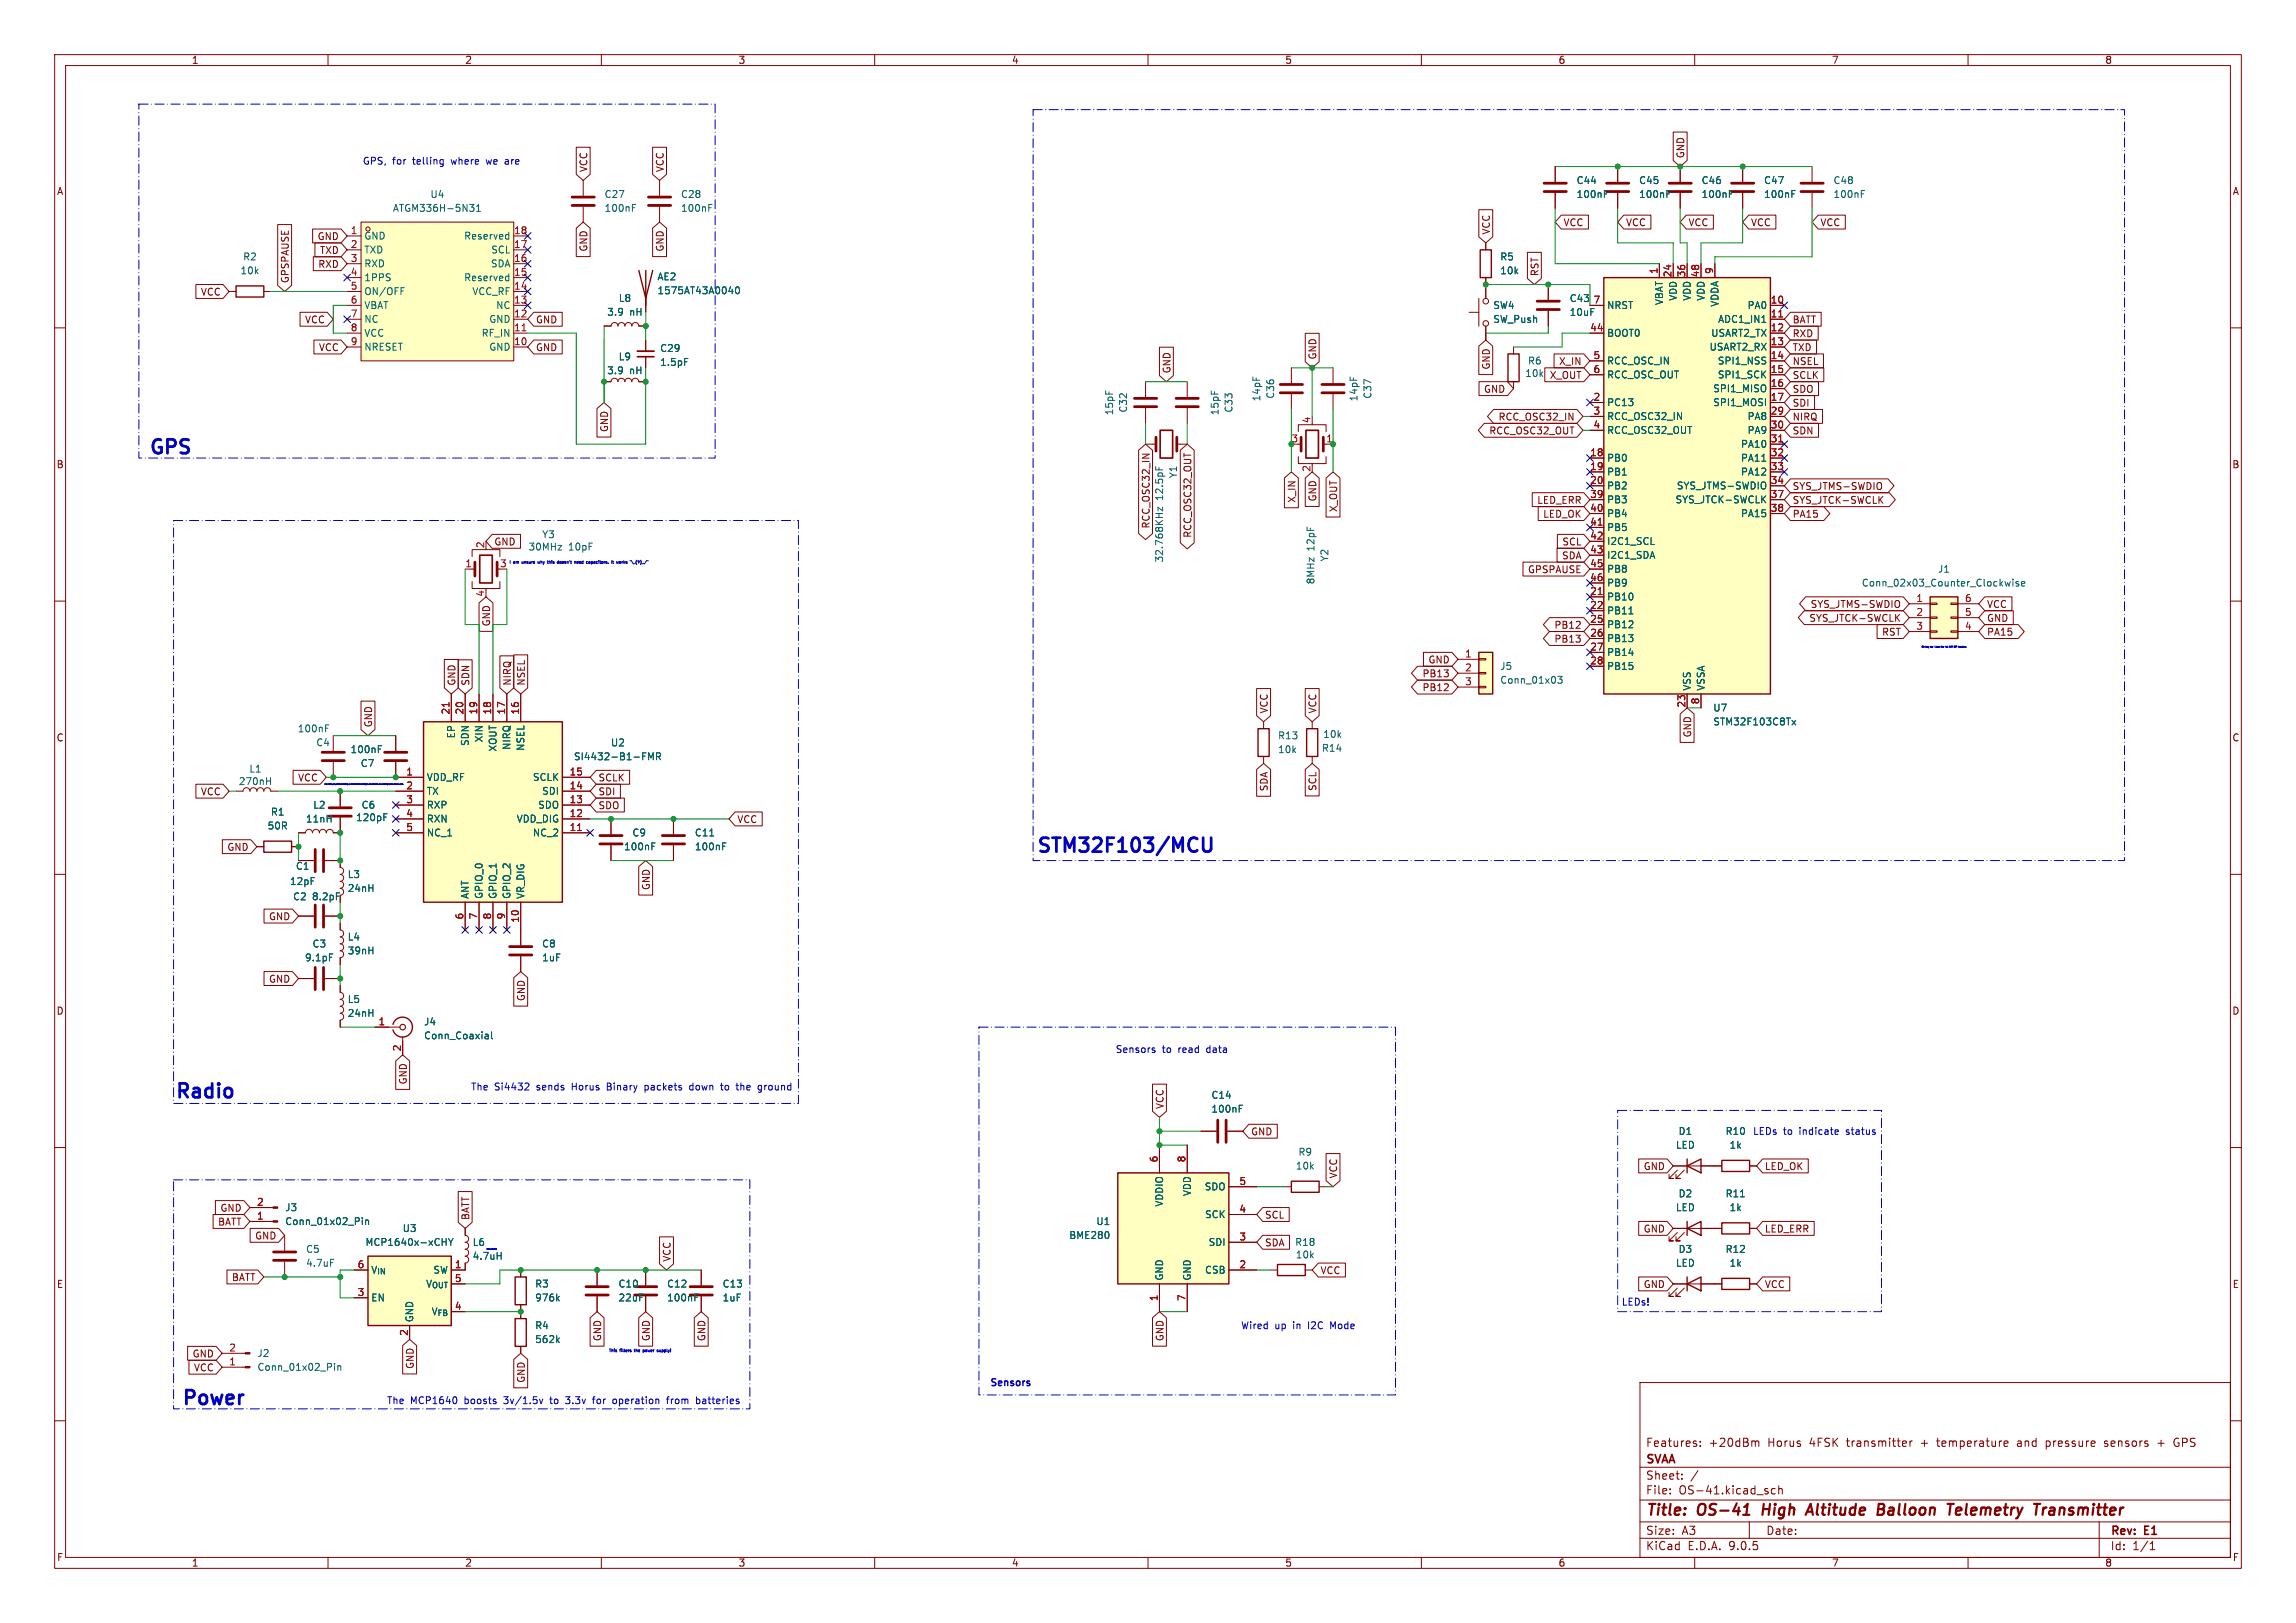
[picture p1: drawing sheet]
<svg xmlns="http://www.w3.org/2000/svg" width="420mm" height="297mm" viewBox="0 0 420 297" stroke-linecap="round" stroke-linejoin="round" font-family="sans-serif">
<defs><g id="words">
<g font-size="3.5" fill="#0000c2">
<text x="27" y="83.8">GPS</text>
<text x="189.3" y="156.7">STM32F103/MCU</text>
<text x="31.8" y="201.7">Radio</text>
<text x="33" y="257.8">Power</text>
</g>
<g font-size="2.8" fill="#840000">
<text x="301" y="277.9">Title:</text>
<text x="310.6" y="277.9">OS-41</text>
<text x="323.3" y="277.9">High</text>
<text x="332.2" y="277.9">Altitude</text>
<text x="345.9" y="277.9">Balloon</text>
<text x="359.6" y="277.9">Telemetry</text>
<text x="376.2" y="277.9">Transmitter</text>
</g>
<g font-size="2.1" fill="#840000">
<text x="301" y="268.2">SVAA</text>
<text x="301" y="265">Features:</text>
<text x="312.6" y="265">+20dBm</text>
<text x="323.4" y="265">Horus</text>
<text x="331.2" y="265">4FSK</text>
<text x="338.1" y="265">transmitter</text>
<text x="351.8" y="265">+</text>
<text x="354.9" y="265">temperature</text>
<text x="369.7" y="265">and</text>
<text x="375.1" y="265">pressure</text>
<text x="386" y="265">sensors</text>
<text x="395.8" y="265">+</text>
<text x="399" y="265">GPS</text>
<text x="301" y="273.7">File:</text>
<text x="301" y="271">Sheet:</text>
<text x="307.1" y="273.7">OS-41.kicad_sch</text>
<text x="301" y="281.1">Size:</text>
<text x="307.6" y="281.1">A3</text>
<text x="323" y="281.1">Date:</text>
<text x="386" y="281.3">Rev:</text>
<text x="392.4" y="281.3">E1</text>
<text x="301" y="283.9">KiCad</text>
<text x="308.7" y="283.9">E.D.A.</text>
<text x="316.3" y="283.9">9.0.5</text>
<text x="386" y="283.9">Id:</text>
<text x="390.1" y="283.9">1/1</text>
</g>
<g font-size="1.8" fill="#840000">
<text x="35" y="11.9">1</text>
<text x="85" y="11.9">2</text>
<text x="135" y="11.9">3</text>
<text x="185" y="11.9">4</text>
<text x="235" y="11.9">5</text>
<text x="285" y="11.9">6</text>
<text x="335" y="11.9">7</text>
<text x="385" y="11.9">8</text>
<text x="308.3" y="29.1" transform="rotate(-90 308.3 29.1)">GND</text>
<text x="10.3" y="35.9">A</text>
<text x="107.6" y="31.6" transform="rotate(-90 107.6 31.6)">VCC</text>
<text x="121.6" y="31.6" transform="rotate(-90 121.6 31.6)">VCC</text>
<text x="408.3" y="35.9">A</text>
<text x="285.9" y="41.6">VCC</text>
<text x="297.3" y="41.6">VCC</text>
<text x="308.8" y="41.6">VCC</text>
<text x="320.2" y="41.6">VCC</text>
<text x="332.9" y="41.6">VCC</text>
<text x="58" y="44.1">GND</text>
<text x="58.4" y="46.7">TXD</text>
<text x="107.6" y="46.1" transform="rotate(-90 107.6 46.1)">GND</text>
<text x="121.6" y="46.1" transform="rotate(-90 121.6 46.1)">GND</text>
<text x="272.7" y="43" transform="rotate(-90 272.7 43)">VCC</text>
<text x="53" y="51.9" transform="rotate(-90 53 51.9)">GPSPAUSE</text>
<text x="58.1" y="49.2">RXD</text>
<text x="281.6" y="50.6" transform="rotate(-90 281.6 50.6)">RST</text>
<text x="36.6" y="54.3">VCC</text>
<text x="55.7" y="59.4">VCC</text>
<text x="97.9" y="59.4">GND</text>
<text x="327.8" y="59.4">BATT</text>
<text x="58.2" y="64.5">VCC</text>
<text x="97.9" y="64.5">GND</text>
<text x="241" y="65.9" transform="rotate(-90 241 65.9)">GND</text>
<text x="327.8" y="64.5">TXD</text>
<text x="327.8" y="61.9">RXD</text>
<text x="214.3" y="68.4" transform="rotate(-90 214.3 68.4)">GND</text>
<text x="272.7" y="67.7" transform="rotate(-90 272.7 67.7)">GND</text>
<text x="283.4" y="69.5">X_OUT</text>
<text x="285.1" y="67">X_IN</text>
<text x="327.8" y="67">NSEL</text>
<text x="327.8" y="69.5">SCLK</text>
<text x="271.4" y="72.1">GND</text>
<text x="274" y="77.2">RCC_OSC32_IN</text>
<text x="327.8" y="77.2">NIRQ</text>
<text x="327.8" y="72.1">SDO</text>
<text x="327.8" y="74.6">SDI</text>
<text x="111.4" y="79.2" transform="rotate(-90 111.4 79.2)">GND</text>
<text x="272.3" y="79.7">RCC_OSC32_OUT</text>
<text x="327.8" y="79.7">SDN</text>
<text x="10.3" y="85.9">B</text>
<text x="327.8" y="89.9">SYS_JTMS-SWDIO</text>
<text x="408.2" y="85.9">B</text>
<text x="237.2" y="92.1" transform="rotate(-90 237.2 92.1)">X_IN</text>
<text x="241" y="91.9" transform="rotate(-90 241 91.9)">GND</text>
<text x="244.8" y="93.8" transform="rotate(-90 244.8 93.8)">X_OUT</text>
<text x="281.1" y="92.4">LED_ERR</text>
<text x="282.2" y="94.9">LED_OK</text>
<text x="327.8" y="94.9">PA15</text>
<text x="327.8" y="92.4">SYS_JTCK-SWCLK</text>
<text x="90.3" y="100">GND</text>
<text x="210.5" y="96.8" transform="rotate(-90 210.5 96.8)">RCC_OSC32_IN</text>
<text x="218.1" y="98.5" transform="rotate(-90 218.1 98.5)">RCC_OSC32_OUT</text>
<text x="285.7" y="100">SCL</text>
<text x="279.4" y="105.1">GPSPAUSE</text>
<text x="285.6" y="102.6">SDA</text>
<text x="330.9" y="114">SYS_JTCK-SWCLK</text>
<text x="331.1" y="111.4">SYS_JTMS-SWDIO</text>
<text x="363.4" y="111.4">VCC</text>
<text x="363.4" y="114">GND</text>
<text x="89.9" y="114.7" transform="rotate(-90 89.9 114.7)">GND</text>
<text x="284.2" y="117.8">PB13</text>
<text x="284.2" y="115.3">PB12</text>
<text x="344.2" y="116.5">RST</text>
<text x="363.4" y="116.5">PA15</text>
<text x="83.5" y="125.6" transform="rotate(-90 83.5 125.6)">GND</text>
<text x="86" y="125.6" transform="rotate(-90 86 125.6)">SDN</text>
<text x="93.7" y="125.6" transform="rotate(-90 93.7 125.6)">NIRQ</text>
<text x="96.2" y="125.6" transform="rotate(-90 96.2 125.6)">NSEL</text>
<text x="260.1" y="124.1">PB13</text>
<text x="261.2" y="121.6">GND</text>
<text x="232.1" y="130.7" transform="rotate(-90 232.1 130.7)">VCC</text>
<text x="241" y="130.7" transform="rotate(-90 241 130.7)">VCC</text>
<text x="260.1" y="126.7">PB12</text>
<text x="10.3" y="135.9">C</text>
<text x="68.3" y="133.2" transform="rotate(-90 68.3 133.2)">GND</text>
<text x="309.6" y="135" transform="rotate(-90 309.6 135)">GND</text>
<text x="408.2" y="135.9">C</text>
<text x="54.4" y="143.2">VCC</text>
<text x="109.4" y="143.2">SCLK</text>
<text x="36.6" y="145.7">VCC</text>
<text x="109.4" y="145.7">SDI</text>
<text x="109.4" y="148.3">SDO</text>
<text x="232.1" y="144.9" transform="rotate(-90 232.1 144.9)">SDA</text>
<text x="241" y="144.8" transform="rotate(-90 241 144.8)">SCL</text>
<text x="41.5" y="155.9">GND</text>
<text x="134.8" y="150.8">VCC</text>
<text x="119.1" y="163" transform="rotate(-90 119.1 163)">GND</text>
<text x="49.1" y="168.6">GND</text>
<text x="10.3" y="185.9">D</text>
<text x="49.1" y="180">GND</text>
<text x="96.2" y="183.3" transform="rotate(-90 96.2 183.3)">GND</text>
<text x="408.2" y="185.9">D</text>
<text x="74.6" y="198.5" transform="rotate(-90 74.6 198.5)">GND</text>
<text x="213" y="203" transform="rotate(-90 213 203)">VCC</text>
<text x="228.8" y="208">GND</text>
<text x="244.8" y="215.7" transform="rotate(-90 244.8 215.7)">VCC</text>
<text x="300.6" y="214.3">GND</text>
<text x="322.7" y="214.3">LED_OK</text>
<text x="40.2" y="221.9">GND</text>
<text x="39.8" y="224.5">BATT</text>
<text x="46.6" y="227">GND</text>
<text x="86" y="223.4" transform="rotate(-90 86 223.4)">BATT</text>
<text x="231.3" y="223.2">SCL</text>
<text x="300.6" y="225.7">GND</text>
<text x="322.7" y="225.7">LED_ERR</text>
<text x="122.9" y="231" transform="rotate(-90 122.9 231)">VCC</text>
<text x="231.3" y="228.3">SDA</text>
<text x="241.5" y="233.4">VCC</text>
<text x="10.3" y="235.9">E</text>
<text x="42.3" y="234.6">BATT</text>
<text x="300.6" y="235.9">GND</text>
<text x="322.7" y="235.9">VCC</text>
<text x="408.3" y="235.9">E</text>
<text x="110.2" y="245.5" transform="rotate(-90 110.2 245.5)">GND</text>
<text x="119.1" y="245.5" transform="rotate(-90 119.1 245.5)">GND</text>
<text x="129.2" y="245.5" transform="rotate(-90 129.2 245.5)">GND</text>
<text x="213" y="245.5" transform="rotate(-90 213 245.5)">GND</text>
<text x="35.1" y="248.6">GND</text>
<text x="35.4" y="251.1">VCC</text>
<text x="75.9" y="250.6" transform="rotate(-90 75.9 250.6)">GND</text>
<text x="96.2" y="253.2" transform="rotate(-90 96.2 253.2)">GND</text>
<text x="10.3" y="285.9">F</text>
<text x="35" y="286.9">1</text>
<text x="85" y="286.9">2</text>
<text x="135" y="286.9">3</text>
<text x="185" y="286.9">4</text>
<text x="235" y="286.9">5</text>
<text x="285" y="286.9">6</text>
<text x="335" y="286.9">7</text>
<text x="385" y="286.9">8</text>
<text x="408.3" y="285.9">F</text>
</g>
<g font-size="1.8" fill="#0000c2">
<text x="66.3" y="30.3">GPS,</text>
<text x="71.8" y="30.3">for</text>
<text x="75.6" y="30.3">telling</text>
<text x="82.9" y="30.3">where</text>
<text x="89.5" y="30.3">we</text>
<text x="93.1" y="30.3">are</text>
<text x="204" y="192.9">Sensors</text>
<text x="212.6" y="192.9">to</text>
<text x="215.6" y="192.9">read</text>
<text x="221" y="192.9">data</text>
<text x="86.1" y="199.7">The</text>
<text x="90.5" y="199.7">Si4432</text>
<text x="98.3" y="199.7">sends</text>
<text x="104.9" y="199.7">Horus</text>
<text x="111.5" y="199.7">Binary</text>
<text x="118.6" y="199.7">packets</text>
<text x="127" y="199.7">down</text>
<text x="133" y="199.7">to</text>
<text x="136" y="199.7">the</text>
<text x="140.2" y="199.7">ground</text>
<text x="320.6" y="207.9">LEDs</text>
<text x="326.2" y="207.9">to</text>
<text x="329.3" y="207.9">indicate</text>
<text x="338" y="207.9">status</text>
<text x="296.6" y="239.1">LEDs!</text>
<text x="226.9" y="243.4">Wired</text>
<text x="233.2" y="243.4">up</text>
<text x="236.6" y="243.4">in</text>
<text x="239.6" y="243.4">I2C</text>
<text x="243.8" y="243.4">Mode</text>
<text x="70.7" y="257.2">The</text>
<text x="75.1" y="257.2">MCP1640</text>
<text x="85.1" y="257.2">boosts</text>
<text x="92.5" y="257.2">3v/1.5v</text>
<text x="101.1" y="257.2">to</text>
<text x="104.2" y="257.2">3.3v</text>
<text x="109.4" y="257.2">for</text>
<text x="113.2" y="257.2">operation</text>
<text x="123.3" y="257.2">from</text>
<text x="128.8" y="257.2">batteries</text>
<text x="180.9" y="254">Sensors</text>
</g>
<g font-size="1.8" fill="#006464">
<text x="288.3" y="33.9">C44</text>
<text x="299.7" y="33.9">C45</text>
<text x="311.2" y="33.9">C46</text>
<text x="322.6" y="33.9">C47</text>
<text x="335.3" y="33.9">C48</text>
<text x="71.8" y="39">ATGM336H-5N31</text>
<text x="78.6" y="36.4">U4</text>
<text x="110.5" y="39">100nF</text>
<text x="110.5" y="36.4">C27</text>
<text x="124.5" y="39">100nF</text>
<text x="124.5" y="36.4">C28</text>
<text x="288.3" y="36.4">100nF</text>
<text x="299.7" y="36.4">100nF</text>
<text x="311.2" y="36.4">100nF</text>
<text x="322.6" y="36.4">100nF</text>
<text x="335.3" y="36.4">100nF</text>
<text x="44.4" y="47.9">R2</text>
<text x="66.5" y="44">GND</text>
<text x="66.5" y="46.6">TXD</text>
<text x="84.8" y="44">Reserved</text>
<text x="89.8" y="46.6">SCL</text>
<text x="274.3" y="47.9">R5</text>
<text x="43.9" y="50.4">10k</text>
<text x="66.5" y="49.1">RXD</text>
<text x="66.5" y="51.7">1PPS</text>
<text x="84.8" y="51.7">Reserved</text>
<text x="89.7" y="49.1">SDA</text>
<text x="120.2" y="51.5">AE2</text>
<text x="274.3" y="50.4">10k</text>
<text x="66.5" y="54.2">ON/OFF</text>
<text x="66.5" y="56.7">VBAT</text>
<text x="66.5" y="59.3">NC</text>
<text x="86.3" y="54.2">VCC_RF</text>
<text x="89.4" y="59.3">GND</text>
<text x="90.7" y="56.7">NC</text>
<text x="111" y="58">3.9</text>
<text x="113.1" y="55.4">L8</text>
<text x="115.2" y="58">nH</text>
<text x="120.2" y="54">1575AT43A0040</text>
<text x="273.1" y="56.7">SW4</text>
<text x="273.1" y="59.3">SW_Push</text>
<text x="287" y="55.5">C43</text>
<text x="287" y="58">10uF</text>
<text x="293.9" y="56.7">NRST</text>
<text x="304.4" y="55.9" transform="rotate(-90 304.4 55.9)">VBAT</text>
<text x="306.9" y="55.1" transform="rotate(-90 306.9 55.1)">VDD</text>
<text x="309.5" y="55.1" transform="rotate(-90 309.5 55.1)">VDD</text>
<text x="312" y="55.1" transform="rotate(-90 312 55.1)">VDD</text>
<text x="314.2" y="59.3">ADC1_IN1</text>
<text x="314.6" y="56.2" transform="rotate(-90 314.6 56.2)">VDDA</text>
<text x="319.6" y="56.7">PA0</text>
<text x="66.5" y="61.8">VCC</text>
<text x="66.5" y="64.4">NRESET</text>
<text x="88" y="61.8">RF_IN</text>
<text x="89.4" y="64.4">GND</text>
<text x="120.7" y="64.6">C29</text>
<text x="293.9" y="61.8">BOOT0</text>
<text x="312.6" y="64.4">USART2_RX</text>
<text x="312.9" y="61.8">USART2_TX</text>
<text x="111" y="68.7">3.9</text>
<text x="113.1" y="66.1">L9</text>
<text x="115.2" y="68.7">nH</text>
<text x="120.7" y="67.2">1.5pF</text>
<text x="278.9" y="69.2">10k</text>
<text x="279.4" y="66.9">R6</text>
<text x="293.9" y="66.9">RCC_OSC_IN</text>
<text x="293.9" y="69.4">RCC_OSC_OUT</text>
<text x="313.3" y="72">SPI1_MISO</text>
<text x="314.1" y="66.9">SPI1_NSS</text>
<text x="314.1" y="69.4">SPI1_SCK</text>
<text x="203.8" y="76.1" transform="rotate(-90 203.8 76.1)">15pF</text>
<text x="206.3" y="75.6" transform="rotate(-90 206.3 75.6)">C32</text>
<text x="223.1" y="76.1" transform="rotate(-90 223.1 76.1)">15pF</text>
<text x="225.7" y="75.6" transform="rotate(-90 225.7 75.6)">C33</text>
<text x="230.7" y="73.5" transform="rotate(-90 230.7 73.5)">14pF</text>
<text x="233.3" y="73.1" transform="rotate(-90 233.3 73.1)">C36</text>
<text x="248.5" y="73.5" transform="rotate(-90 248.5 73.5)">14pF</text>
<text x="251.1" y="73.1" transform="rotate(-90 251.1 73.1)">C37</text>
<text x="293.9" y="74.5">PC13</text>
<text x="293.9" y="77.1">RCC_OSC32_IN</text>
<text x="313.3" y="74.5">SPI1_MOSI</text>
<text x="319.6" y="77.1">PA8</text>
<text x="293.9" y="79.6">RCC_OSC32_OUT</text>
<text x="318.4" y="82.1">PA10</text>
<text x="319.6" y="79.6">PA9</text>
<text x="215.5" y="87.6" transform="rotate(-90 215.5 87.6)">Y1</text>
<text x="293.9" y="84.7">PB0</text>
<text x="293.9" y="87.2">PB1</text>
<text x="293.9" y="89.8">PB2</text>
<text x="306.6" y="89.8">SYS_JTMS-SWDIO</text>
<text x="318.4" y="84.7">PA11</text>
<text x="318.4" y="87.2">PA12</text>
<text x="213" y="91.6" transform="rotate(-90 213 91.6)">12.5pF</text>
<text x="293.9" y="92.3">PB3</text>
<text x="293.9" y="94.8">PB4</text>
<text x="306.4" y="92.3">SYS_JTCK-SWCLK</text>
<text x="318.4" y="94.8">PA15</text>
<text x="96.6" y="100.9">30MHz</text>
<text x="99.1" y="98.7">Y3</text>
<text x="104" y="100.9">10pF</text>
<text x="240.6" y="100.8" transform="rotate(-90 240.6 100.8)">12pF</text>
<text x="293.9" y="97.4">PB5</text>
<text x="293.9" y="99.9">I2C1_SCL</text>
<text x="213" y="103" transform="rotate(-90 213 103)">32.768KHz</text>
<text x="240.6" y="107" transform="rotate(-90 240.6 107)">8MHz</text>
<text x="243.2" y="102.9" transform="rotate(-90 243.2 102.9)">Y2</text>
<text x="293.9" y="102.5">I2C1_SDA</text>
<text x="293.9" y="105">PB8</text>
<text x="293.9" y="107.5">PB9</text>
<text x="340.5" y="107.5">Conn_02x03_Counter_Clockwise</text>
<text x="354.4" y="105">J1</text>
<text x="293.9" y="110.1">PB10</text>
<text x="293.9" y="112.6">PB11</text>
<text x="293.9" y="115.2">PB12</text>
<text x="293.9" y="117.7">PB13</text>
<text x="274.3" y="122.8">J5</text>
<text x="274.3" y="125.3">Conn_01x03</text>
<text x="293.9" y="120.2">PB14</text>
<text x="293.9" y="122.8">PB15</text>
<text x="309.5" y="126.5" transform="rotate(-90 309.5 126.5)">VSS</text>
<text x="312" y="126.5" transform="rotate(-90 312 126.5)">VSSA</text>
<text x="313.3" y="130.4">U7</text>
<text x="54.4" y="134.2">100nF</text>
<text x="57.8" y="136.8">C4</text>
<text x="83.4" y="135.2" transform="rotate(-90 83.4 135.2)">EP</text>
<text x="86" y="136.6" transform="rotate(-90 86 136.6)">SDN</text>
<text x="88.5" y="135.9" transform="rotate(-90 88.5 135.9)">XIN</text>
<text x="91" y="137.6" transform="rotate(-90 91 137.6)">XOUT</text>
<text x="93.6" y="137.3" transform="rotate(-90 93.6 137.3)">NIRQ</text>
<text x="96.1" y="137.5" transform="rotate(-90 96.1 137.5)">NSEL</text>
<text x="111.7" y="136.8">U2</text>
<text x="233.7" y="135.5">R13</text>
<text x="241.7" y="137.8">R14</text>
<text x="242" y="135.2">10k</text>
<text x="313.3" y="132.9">STM32F103C8Tx</text>
<text x="43.6" y="143.9">270nH</text>
<text x="45.5" y="141.6">L1</text>
<text x="64" y="138">100nF</text>
<text x="65.9" y="140.6">C7</text>
<text x="78" y="143.1">VDD_RF</text>
<text x="97.4" y="143.1">SCLK</text>
<text x="104.9" y="139.3">SI4432-B1-FMR</text>
<text x="233.7" y="138">10k</text>
<text x="49.5" y="149.5">R1</text>
<text x="57.2" y="148.2">L2</text>
<text x="66" y="148.2">C6</text>
<text x="78" y="145.6">TX</text>
<text x="78" y="148.2">RXP</text>
<text x="98.3" y="148.2">SDO</text>
<text x="99.1" y="145.6">SDI</text>
<text x="48.9" y="152">50R</text>
<text x="55.9" y="150.7">11nH</text>
<text x="65" y="150.5">120pF</text>
<text x="78" y="150.7">RXN</text>
<text x="78" y="153.3">NC_1</text>
<text x="94.4" y="150.7">VDD_DIG</text>
<text x="97.4" y="153.3">NC_2</text>
<text x="114.1" y="155.8">100nF</text>
<text x="115.6" y="153.3">C9</text>
<text x="127" y="155.8">100nF</text>
<text x="127" y="153.3">C11</text>
<text x="54" y="159.4">C1</text>
<text x="63.5" y="160.9">L3</text>
<text x="52.9" y="162.2">12pF</text>
<text x="53.5" y="164.9">C2</text>
<text x="57" y="164.9">8.2pF</text>
<text x="63.5" y="163.4">24nH</text>
<text x="86" y="164.6" transform="rotate(-90 86 164.6)">ANT</text>
<text x="88.5" y="164.6" transform="rotate(-90 88.5 164.6)">GPIO_0</text>
<text x="91" y="164.6" transform="rotate(-90 91 164.6)">GPIO_1</text>
<text x="93.6" y="164.6" transform="rotate(-90 93.6 164.6)">GPIO_2</text>
<text x="96.1" y="164.6" transform="rotate(-90 96.1 164.6)">VR_DIG</text>
<text x="57.1" y="173.6">C3</text>
<text x="63.5" y="172.3">L4</text>
<text x="99.1" y="173.6">C8</text>
<text x="55.7" y="176.1">9.1pF</text>
<text x="63.5" y="174.9">39nH</text>
<text x="99.1" y="176.1">1uF</text>
<text x="63.5" y="183.7">L5</text>
<text x="63.5" y="186.3">24nH</text>
<text x="77.5" y="187.8">J4</text>
<text x="77.5" y="190.4">Conn_Coaxial</text>
<text x="221.5" y="203.8">100nF</text>
<text x="221.5" y="201.3">C14</text>
<text x="307" y="207.9">D1</text>
<text x="315.6" y="207.9">R10</text>
<text x="236.9" y="214.2">10k</text>
<text x="237.4" y="211.7">R9</text>
<text x="306.5" y="210.4">LED</text>
<text x="316.3" y="210.4">1k</text>
<text x="52.1" y="221.8">J3</text>
<text x="213" y="220.9" transform="rotate(-90 213 220.9)">VDDIO</text>
<text x="218" y="219" transform="rotate(-90 218 219)">VDD</text>
<text x="220.3" y="218">SDO</text>
<text x="306.5" y="221.8">LED</text>
<text x="307" y="219.3">D2</text>
<text x="315.6" y="219.3">R11</text>
<text x="316.3" y="221.8">1k</text>
<text x="52.1" y="224.4">Conn_01x02_Pin</text>
<text x="73.6" y="225.7">U3</text>
<text x="195.5" y="226.9">BME280</text>
<text x="200.4" y="224.4">U1</text>
<text x="220.3" y="223.1">SCK</text>
<text x="55.9" y="229.5">C5</text>
<text x="55.9" y="232">4.7uF</text>
<text x="66.8" y="228.2">MCP1640x-xCHY</text>
<text x="67.8" y="233.3">V_{IN}</text>
<text x="79.2" y="233.3">SW</text>
<text x="86.4" y="230.7">4.7uH</text>
<text x="86.4" y="228.2">L6</text>
<text x="220.3" y="233.3">CSB</text>
<text x="221" y="228.2">SDI</text>
<text x="236.8" y="228.2">R18</text>
<text x="236.9" y="230.5">10k</text>
<text x="306.5" y="232">LED</text>
<text x="307" y="229.5">D3</text>
<text x="315.6" y="229.5">R12</text>
<text x="316.3" y="232">1k</text>
<text x="67.8" y="238.4">EN</text>
<text x="77.8" y="235.8">V_{OUT}</text>
<text x="97.8" y="235.8">R3</text>
<text x="97.8" y="238.4">976k</text>
<text x="113" y="235.8">C10</text>
<text x="113" y="238.4">22uF</text>
<text x="121.9" y="238.4">100nF</text>
<text x="121.9" y="235.8">C12</text>
<text x="132.1" y="238.4">1uF</text>
<text x="132.1" y="235.8">C13</text>
<text x="213" y="234.4" transform="rotate(-90 213 234.4)">GND</text>
<text x="218" y="234.4" transform="rotate(-90 218 234.4)">GND</text>
<text x="75.8" y="242.1" transform="rotate(-90 75.8 242.1)">GND</text>
<text x="78.8" y="240.9">V_{FB}</text>
<text x="97.8" y="243.4">R4</text>
<text x="97.8" y="246">562k</text>
<text x="47" y="248.5">J2</text>
<text x="47" y="251.1">Conn_01x02_Pin</text>
</g>
<g font-size="1.8" fill="#a90000">
<text x="64.1" y="42.9">1</text>
<text x="64.1" y="45.5">2</text>
<text x="93.9" y="42.9">18</text>
<text x="93.9" y="45.5">17</text>
<text x="64.1" y="48">3</text>
<text x="64.1" y="50.5">4</text>
<text x="64.1" y="53.1">5</text>
<text x="93.9" y="48">16</text>
<text x="93.9" y="50.5">15</text>
<text x="93.9" y="53.1">14</text>
<text x="303.3" y="50.2" transform="rotate(-90 303.3 50.2)">1</text>
<text x="305.8" y="50.8" transform="rotate(-90 305.8 50.8)">24</text>
<text x="308.4" y="50.8" transform="rotate(-90 308.4 50.8)">36</text>
<text x="310.9" y="50.8" transform="rotate(-90 310.9 50.8)">48</text>
<text x="313.4" y="50.2" transform="rotate(-90 313.4 50.2)">9</text>
<text x="64.1" y="55.6">6</text>
<text x="64.1" y="58.2">7</text>
<text x="93.9" y="55.6">13</text>
<text x="93.9" y="58.2">12</text>
<text x="291.4" y="55.6">7</text>
<text x="323.8" y="55.6">10</text>
<text x="323.8" y="58.2">11</text>
<text x="64.1" y="60.7">8</text>
<text x="64.1" y="63.2">9</text>
<text x="93.9" y="60.7">11</text>
<text x="93.9" y="63.2">10</text>
<text x="290.8" y="60.7">44</text>
<text x="291.4" y="65.8">5</text>
<text x="323.8" y="60.7">12</text>
<text x="323.8" y="63.2">13</text>
<text x="323.8" y="65.8">14</text>
<text x="291.4" y="68.3">6</text>
<text x="323.8" y="68.3">15</text>
<text x="323.8" y="70.9">16</text>
<text x="239.8" y="77.5" transform="rotate(-90 239.8 77.5)">4</text>
<text x="291.4" y="73.4">2</text>
<text x="291.4" y="75.9">3</text>
<text x="323.8" y="73.4">17</text>
<text x="323.8" y="75.9">29</text>
<text x="236.1" y="81">3</text>
<text x="242.5" y="81">1</text>
<text x="290.8" y="83.6">18</text>
<text x="291.4" y="78.5">4</text>
<text x="323.8" y="78.5">30</text>
<text x="323.8" y="81">31</text>
<text x="323.8" y="83.6">32</text>
<text x="239.8" y="86.4" transform="rotate(-90 239.8 86.4)">2</text>
<text x="290.8" y="86.1">19</text>
<text x="290.8" y="88.6">20</text>
<text x="323.8" y="86.1">33</text>
<text x="323.8" y="88.6">34</text>
<text x="290.8" y="91.2">39</text>
<text x="290.8" y="93.7">40</text>
<text x="323.8" y="91.2">37</text>
<text x="323.8" y="93.7">38</text>
<text x="88.6" y="100.4" transform="rotate(-90 88.6 100.4)">2</text>
<text x="290.8" y="96.3">41</text>
<text x="290.8" y="98.8">42</text>
<text x="290.8" y="101.3">43</text>
<text x="85" y="103.9">1</text>
<text x="91.4" y="103.9">3</text>
<text x="290.8" y="103.9">45</text>
<text x="290.8" y="106.4">46</text>
<text x="88.6" y="109.3" transform="rotate(-90 88.6 109.3)">4</text>
<text x="290.8" y="109">21</text>
<text x="290.8" y="111.5">22</text>
<text x="350.4" y="110.2">1</text>
<text x="350.4" y="112.8">2</text>
<text x="359.3" y="110.2">6</text>
<text x="359.3" y="112.8">5</text>
<text x="290.8" y="114">25</text>
<text x="290.8" y="116.6">26</text>
<text x="290.8" y="119.1">27</text>
<text x="350.4" y="115.3">3</text>
<text x="359.3" y="115.3">4</text>
<text x="267.9" y="120.4">1</text>
<text x="267.9" y="122.9">2</text>
<text x="267.9" y="125.5">3</text>
<text x="290.8" y="121.7">28</text>
<text x="82.3" y="130.9" transform="rotate(-90 82.3 130.9)">21</text>
<text x="84.8" y="130.9" transform="rotate(-90 84.8 130.9)">20</text>
<text x="87.4" y="130.9" transform="rotate(-90 87.4 130.9)">19</text>
<text x="89.9" y="130.9" transform="rotate(-90 89.9 130.9)">18</text>
<text x="92.5" y="130.9" transform="rotate(-90 92.5 130.9)">17</text>
<text x="95" y="130.9" transform="rotate(-90 95 130.9)">16</text>
<text x="308.4" y="129.6" transform="rotate(-90 308.4 129.6)">23</text>
<text x="310.9" y="129" transform="rotate(-90 310.9 129)">8</text>
<text x="74.2" y="142">1</text>
<text x="104.1" y="142">15</text>
<text x="74.2" y="144.5">2</text>
<text x="74.2" y="147.1">3</text>
<text x="74.2" y="149.6">4</text>
<text x="104.1" y="144.5">14</text>
<text x="104.1" y="147.1">13</text>
<text x="104.1" y="149.6">12</text>
<text x="74.2" y="152.1">5</text>
<text x="104.1" y="152.1">11</text>
<text x="84.8" y="168.3" transform="rotate(-90 84.8 168.3)">6</text>
<text x="87.4" y="168.3" transform="rotate(-90 87.4 168.3)">7</text>
<text x="89.9" y="168.3" transform="rotate(-90 89.9 168.3)">8</text>
<text x="92.5" y="168.3" transform="rotate(-90 92.5 168.3)">9</text>
<text x="95" y="169" transform="rotate(-90 95 169)">10</text>
<text x="69.1" y="187.7">1</text>
<text x="73.4" y="192.5" transform="rotate(-90 73.4 192.5)">2</text>
<text x="211.8" y="212.8" transform="rotate(-90 211.8 212.8)">6</text>
<text x="216.9" y="212.8" transform="rotate(-90 216.9 212.8)">8</text>
<text x="46.9" y="220.7">2</text>
<text x="226.6" y="216.9">5</text>
<text x="226.6" y="222">4</text>
<text x="46.9" y="223.3">1</text>
<text x="226.6" y="227.1">3</text>
<text x="65.3" y="232.2">6</text>
<text x="83.1" y="232.2">1</text>
<text x="226.6" y="232.2">2</text>
<text x="65.3" y="237.2">3</text>
<text x="83.1" y="234.7">5</text>
<text x="83.1" y="239.8">4</text>
<text x="211.8" y="238.2" transform="rotate(-90 211.8 238.2)">1</text>
<text x="216.9" y="238.2" transform="rotate(-90 216.9 238.2)">7</text>
<text x="74.7" y="244.5" transform="rotate(-90 74.7 244.5)">2</text>
<text x="41.8" y="249.9">1</text>
<text x="41.8" y="247.4">2</text>
</g>
<g font-size=".7" fill="#0000c2">
<text x="94" y="103.4">am</text>
<text x="95.9" y="103.4">unsure</text>
<text x="99.2" y="103.4">why</text>
<text x="101.3" y="103.4">this</text>
<text x="103.4" y="103.4">doesn't</text>
<text x="106.9" y="103.4">need</text>
<text x="109.5" y="103.4">capacitors.</text>
<text x="114.4" y="103.4">It</text>
<text x="115.7" y="103.4">works</text>
<text x="111.2" y="247.6">This</text>
<text x="113.5" y="247.6">filters</text>
<text x="116.5" y="247.6">the</text>
<text x="118.4" y="247.6">power</text>
<text x="121.3" y="247.6">supply!</text>
</g>
<g font-size=".4" fill="#0000c2">
<text x="351.3" y="118.7">Oh</text>
<text x="352.4" y="118.7">boy</text>
<text x="353.7" y="118.7">do</text>
<text x="354.7" y="118.7">I</text>
<text x="355.5" y="118.7">love</text>
<text x="356.8" y="118.7">the</text>
<text x="359.1" y="118.7">AVR</text>
</g>
</g></defs>
<g fill="none" stroke="#840000" stroke-width=".18">
<path d="M10 10h400v277h-400zM12 12h396v273h-396zM60 10v2M110 10v2M160 10v2M210 10v2M260 10v2M310 10v2M360 10v2M268.7 57.2h1.8M270.5 54.6v5.1M271.8 52.1v2.5"/>
<path d="M271.8 59.7v2.5M10 60h2M408 60h2M10 110h2M408 110h2M231.1 132.1v1.3M231.1 138.4v1.3M10 160h2M408 160h2M10 210h2M408 210h2M95.2 240v1.3"/>
<path d="M95.2 246.4v1.2M300 253h108v32h-108zM10 260h2M300 278.5h108M300 274.5h108M300 268.5h108M305.5 273.2v.2M305.5 272.5v.1M307.7 270.5v.2M307.7 269.8v.1M310.3 264.3v.3M310.6 269.1l-1.3 1.9"/>
<path d="M311 264.5v.2M311 263.8v.1M320 278.5v3M320.9 263.7l.2 .2M321.1 263.9v.8M321.1 263.9l.2-.2 .4 .1v.9M324.7 272.5l-.4-.1-.3 .3v.4l.2 .2h.5M325.4 272.5l.2-.1 .3 .1 .1 .9M325.4 271.9v1.5M348.7 263.8v.2l-.7 .2M349.4 263.7v1M349.8 263.7l-.3 .1-.1 .2"/>
<path d="M366.8 263.7l.4 .1 .1 .2-.7 .2M367.2 264.6l-.4 .1M369.1 264.2v.4M374.3 264.6l.4 .1M374.3 263.7v1.5M374.7 263.7l-.4 .1M384 278.5v6.5M384.9 264.6l.5 .1M385.4 263.7l-.4 .1-.1 .1 .1 .2 .4 .1M394.7 264.1h1.2M397.7 264a.58 .58 0 0 0 .2 .6 .58 .58 0 0 0 .6 0M398.3 264h.3"/>
<path d="M398.4 263.2a.59 .59 0 0 0-.7 .6M408 260h2M60 285v2M110 285v2M160 285v2M210 285v2M260 285v2M300 281.5h108M310 285v2M360 285v2M393.3 283.6h.9M393.3 282.5l.4-.4v1.5"/>
<circle cx="271.8" cy="59.2" r=".51"/>
<circle cx="271.8" cy="55.1" r=".51"/>
</g>
<g fill="none" stroke="#840000" stroke-width=".4">
<path d="M318.9 277.2h1.1M319.5 275.5l.2-.3-.3 2M322.6 275.2l-.2 2M330.3 277.2l.9-2 .4 2M330.5 276.6h1M343.6 276.2h.6M343.7 275.2h.6a.49 .49 0 0 1 .4 .5 .49 .49 0 0 1-.5 .5M344.2 276.2l.3 .1a.58 .58 0 0 1-.3 .9h-.8M356.3 275.2h1.1M357.8 276.5l1-.2-.1-.3-.2-.1-.5 .1-.2 .9 .2 .3 .6-.1M374.4 275.9l-.5 .2M375.6 275.9l-.6 .1"/>
<path d="M375.6 276.4h-.5a.4 .4 0 0 0-.3 .4 .4 .4 0 0 0 .2 .4l.7-.1"/>
</g>
<path d="M230.1 133.4h2.1v5h-2.1zM94.2 241.3h2.1v5.1h-2.1z" fill="none" stroke="#840000" stroke-width=".25"/>
<path d="M102 245.2l.3 .5M102.3 244.8l-.5 .5" fill="none" stroke="#006464" stroke-width=".18"/>
<path d="M204.5 214.6h20.3v20.3h-20.3z" fill="#ffffc2"/>
<path d="M43.2 52.3h5.1v2.1h-5.1zM116.9 49.5l1.2 5.1 1.3-5.1M118.1 49.5v6.3M71.9 187.5a1.81 1.81 0 0 1 2.8-1 1.81 1.81 0 0 1 0 2.9 1.81 1.81 0 0 1-2.8-.9M204.5 214.6h20.3v20.3h-20.3zM236.2 216.2h5.1v2h-5.1zM308.6 213.4l2.5-1.3v2.5zM308.6 212.1v2.5M94.2 233.7h2.1v5.1h-2.1zM233.7 231.4h5.1v2h-5.1zM315 223.8h5v2h-5z" fill="none" stroke="#840000" stroke-width=".25"/>
<g fill="none" stroke="#840000" stroke-width=".18">
<path d="M106.7 33v2.8M106.7 37.8v2.8M120.6 33v2.8M120.6 37.8v2.8M41.9 53.3h1.3M48.3 53.3h1.2M118.1 54.6v2.5M118.1 62.2v2.1M118.1 65.3v2M236.2 67.3v2.8M236.2 72.1v2.8M237.5 79v-1.3h5.1v1.3"/>
<path d="M243.8 67.3v2.8M243.8 72.1v2.8M209.5 81.3h2M215.3 81.3h1.9M237.5 83.6v1.2h5.1v-1.2M237.5 81.3h.5M240 84.8v.3M242.6 81.3h1.2M54.6 157.5h2.8M59.4 157.5h2.8v1.3a.63 .63 0 0 1 .7 .6 .63 .63 0 0 1-.7 .6 .64 .64 0 0 1 .7 .6 .64 .64 0 0 1-.7 .7 .64 .64 0 0 1 .7 .6 .64 .64 0 0 1-.7 .7 .64 .64 0 0 1 .7 .6 .64 .64 0 0 1-.7 .6M111.8 149.9v2.8M111.8 154.7v2.8"/>
<path d="M123.2 149.9v2.8M123.2 154.7v2.8M54.6 179.1h2.8M59.4 179.1h2.8M62.2 168.9v1.3a.63 .63 0 0 1 .7 .6 .63 .63 0 0 1-.7 .6 .64 .64 0 0 1 .7 .7 .64 .64 0 0 1-.7 .6 .64 .64 0 0 1 .7 .6 .64 .64 0 0 1-.7 .7M62.2 174a.63 .63 0 0 1 .7 .6 .63 .63 0 0 1-.7 .7v1.2M62.2 163.8v1.3M68.6 188h4.6M73.7 189.7v3.3M212.1 209.6v5M217.2 209.6v5M224.8 217.2h5.1"/>
<path d="M234.9 217.2h1.3M241.3 217.2h1.3M306.1 213.4h7.6M306.8 214.1l-1.5 1.5h.8h-.8v-.7M308.1 214.1l-1.5 1.5h.7h-.7v-.7M95.2 232.4v1.3M95.2 238.8v1.2M109.2 232.4v2.8M109.2 237.2v2.8M118.1 232.4v2.8M118.1 237.2v2.8M212.1 234.9v5.1"/>
<path d="M217.2 234.9v5.1M224.8 222.2h5.1M224.8 227.3h5.1M224.8 232.4h5.1M232.4 232.4h1.3M238.8 232.4h1.2M313.7 224.8h1.3M320 224.8h1.3"/>
</g>
<g fill="none" stroke="#006464" stroke-width=".18">
<path d="M115.7 38h.4M115.7 37.4h.6M129.7 38h.4M129.7 37.4h.6M133.3 53.3h.8M134.7 52.6l.1-.1a.68 .68 0 0 1 .5 .6 .68 .68 0 0 1-.5 .7l-.3-.5zM125.2 65.6h.6M211.4 85.4v.6M212.7 92.8v.7l-.9-.7v.7M119.2 154.9h.5M119.2 154.2h.6M129.8 153h.8"/>
<path d="M132.2 154.9h.4M132.2 154.2h.6M60.3 174.6h.6M88.9 189.3h.4v.8M89.3 190l-.4 .1M89.3 189.6h-.4M89.9 188.8v1.1l.2 .2M318.4 219h.7M102 237.6l.3 .5M102.3 237.2l-.5 .5M127.1 237.4h.4M127.1 236.8h.6"/>
<path d="M202.8 225.6v.8"/>
</g>
<g fill="none" stroke="#840000" stroke-width=".51">
<path d="M104.6 36.1h4.1M104.6 37.6h4.1M118.6 36.1h4.1M118.6 37.6h4.1M234.2 70.4h4.1M234.2 71.9h4.1M241.8 70.4h4.1M241.8 71.9h4.1M211.5 80v2.6M215.3 80v2.6M238 80v2.6M242.1 80v2.6"/>
<path d="M57.7 155.4v4.1M59.2 155.4v4.1M109.7 152.9h4.1M109.7 154.4h4.1M121.2 152.9h4M121.2 154.4h4M57.7 177v4.1M59.2 177v4.1M107.2 235.5h4.1M107.2 237h4.1M116.1 235.5h4M116.1 237h4"/>
</g>
<path d="M116.6 65.3h3M212.2 78.7h2.3v5.1h-2.3zM238.9 78.7h2.3v5.1h-2.3z" fill="none" stroke="#840000" stroke-width=".3"/>
<circle cx="73.7" cy="188" r=".51" fill="none" stroke="#840000" stroke-width=".2"/>
<path d="M116.6 64.3h3" fill="none" stroke="#840000" stroke-width=".33"/>
<path d="M66 40.6h28v25.4h-28z" fill="#ffffc2"/>
<g fill="none" stroke="#840000" stroke-width=".18">
<path d="M63.5 43.2h2.5M63.5 45.7h2.5M63.5 48.3h2.5M63.5 50.8h2.5M63.5 53.3h2.5M63.5 55.9h2.5M63.5 58.4h2.5M66 40.6h28v25.4h-28zM94 43.2h2.5M94 45.7h2.5M94 48.3h2.5M94 50.8h2.5"/>
<path d="M94 53.3h2.5M94 55.9h2.5M94 58.4h2.5M63.5 61h2.5M63.5 63.5h2.5M94 61h2.5M94 63.5h2.5M209.5 69.9v2.7M209.5 74.7v2.8M217.2 69.9v2.7M217.2 74.7v2.8M240 132.1v1.3"/>
<path d="M240 138.4v1.3M54.6 167.6h2.8M59.4 167.6h2.8M219.7 207h2.8M224.5 207h2.8M313.7 213.4h1.3M320 213.4h1.3M128.3 232.4v2.8M128.3 237.2v2.8M306.1 234.9h8.9M306.1 224.8h7.6M306.8 235.7l-1.5 1.5h.8h-.8v-.7"/>
<path d="M306.8 225.6l-1.5 1.5h.8h-.8v-.8M308.1 235.7l-1.5 1.5h.7h-.7v-.7M308.1 225.6l-1.5 1.5h.7h-.7v-.8M320 234.9h1.3"/>
<circle cx="67.3" cy="41.9" r=".38"/>
</g>
<g fill="none" stroke="#006464" stroke-width=".18">
<path d="M85.9 37.4h.8l-.4 .5 .3 .1 .1 .4-.2 .3h-.4M87.2 38.7h.7M87.2 37.8l.3-.4v1.3M73.4 52.6h.6M92.7 42.9l.4 .1M92.7 50.5l.4 .1M93.1 42.5v1.3M93.1 50.1v1.3M93.1 43.7l-.4 .1M93.1 51.3l-.4 .1M61.5 163.4h.6M226.7 202.9h.4"/>
<path d="M226.7 202.3h.6"/>
</g>
<path d="M95.5 60.5h.7" fill="none" stroke="#a90000" stroke-width=".18"/>
<path d="M207.5 72.9h4.1M207.5 74.4h4.1M215.1 72.9h4.1M215.1 74.4h4.1M57.7 165.6v4.1M59.2 165.6v4.1M222.8 205v4M224.3 205v4M126.2 235.5h4.1M126.2 237h4.1" fill="none" stroke="#840000" stroke-width=".51"/>
<path d="M239 133.4h2v5h-2zM315 212.3h5v2.1h-5zM308.6 234.9l2.5-1.2v2.5zM308.6 224.8l2.5-1.3v2.6zM308.6 223.5v2.6M308.6 233.7v2.5M315 233.9h5v2.1h-5z" fill="none" stroke="#840000" stroke-width=".25"/>
<path d="M270.5 119.4h2.5v7.6h-2.5z" fill="#ffffc2"/>
<path d="M270.5 119.4h2.5v7.6h-2.5z" fill="none" stroke="#840000" stroke-width=".25"/>
<path d="M331.5 30.5v2.8M331.5 35.3v2.8M266.7 120.7h3.8M266.7 123.2h3.8M266.7 125.7h3.8M270.5 120.5h1.3v.3h-1.3zM270.5 123.1h1.3v.2h-1.3zM270.5 125.6h1.3v.3h-1.3z" fill="none" stroke="#840000" stroke-width=".18"/>
<path d="M340.5 35.5h.4M340.5 34.9h.6M285 123.8h.7l-.4 .5 .4 .1v.5l-.2 .1-.5-.1" fill="none" stroke="#006464" stroke-width=".18"/>
<path d="M329.4 33.5h4.1M329.4 35.1h4.1" fill="none" stroke="#840000" stroke-width=".51"/>
<path d="M293.4 50.8h30.4v76.2h-30.4z" fill="#ffffc2"/>
<path d="M270.8 45.7h2v5.1h-2zM293.4 50.8h30.4v76.2h-30.4z" fill="none" stroke="#840000" stroke-width=".25"/>
<g fill="none" stroke="#840000" stroke-width=".18">
<path d="M271.8 44.5v1.2M271.8 50.8v1.3M290.8 55.9h2.6M303.5 48.3v2.5M306.1 48.3v2.5M308.6 48.3v2.5M311.1 48.3v2.5M313.7 48.3v2.5M323.8 55.9h2.6M323.8 58.4h2.6M290.8 61h2.6M290.8 66h2.6"/>
<path d="M290.8 68.6h2.6M290.8 73.7h2.6M290.8 76.2h2.6M290.8 78.7h2.6M323.8 61h2.6M323.8 66h2.6M323.8 68.6h2.6M323.8 73.7h2.6M323.8 76.2h2.6M323.8 78.7h2.6M323.8 63.5h2.6M323.8 71.1h2.6"/>
<path d="M290.8 83.8h2.6M290.8 86.4h2.6M290.8 88.9h2.6M290.8 91.4h2.6M290.8 94h2.6M290.8 96.5h2.6M290.8 99.1h2.6M323.8 83.8h2.6M323.8 86.4h2.6M323.8 88.9h2.6M323.8 91.4h2.6M323.8 94h2.6"/>
<path d="M323.8 81.3h2.6M85.1 104.1h1.8M86.4 101.9v-1.3h5v1.3M86.4 106.4v1.3h5v-1.3M88.9 107.7v.3M290.8 101.6h2.6M290.8 104.1h2.6M290.8 106.7h2.6M290.8 109.2h2.6M290.8 111.8h2.6M290.8 114.3h2.6M290.8 116.8h2.6"/>
<path d="M290.8 119.4h2.6M290.8 121.9h2.6M308.6 127v2.5M311.1 127v2.5"/>
</g>
<path d="M325.4 58h.7M292.3 96.1h.8M325.4 80.9h.7M292.3 108.8h.8" fill="none" stroke="#a90000" stroke-width=".18"/>
<path d="M322.3 59h.7M302 99.6h.6M322.3 84.4h.7M322.5 91.3l.5 .7M322.8 88.3a.9 .9 0 0 1 0 1.1M323 90.7l-.7 .8M298 112.3h.7M327.8 131.8l.7 .9M328.5 131.8l-.7 .9" fill="none" stroke="#006464" stroke-width=".18"/>
<path d="M86.9 102.9v2.5M90.9 102.9v2.5" fill="none" stroke="#840000" stroke-width=".51"/>
<path d="M87.8 101.6h2.2v5.1h-2.2z" fill="none" stroke="#840000" stroke-width=".3"/>
<path d="M77.5 132.1h25.4v33h-25.4z" fill="#ffffc2"/>
<path d="M275.8 64.8h2.1v5.1h-2.1zM77.5 132.1h25.4v33h-25.4z" fill="none" stroke="#840000" stroke-width=".25"/>
<g fill="none" stroke="#840000" stroke-width=".18">
<path d="M284.5 30.5v2.8M284.5 35.3v2.8M295.9 30.5v2.8M295.9 35.3v2.8M307.3 30.5v2.8M307.3 35.3v2.8M318.8 30.5v2.8M318.8 35.3v2.8M283.2 52.1v2.8M283.2 56.9v2.8M276.9 63.5v1.3M276.9 69.9v1.2"/>
<path d="M82.5 127v5.1M85.1 127v5.1M87.6 127v5.1M90.2 127v5.1M92.7 127v5.1M95.2 127v5.1M43.2 144.8h1.2a.64 .64 0 0 1 .7-.7 .64 .64 0 0 1 .6 .7 .64 .64 0 0 1 .7-.7 .64 .64 0 0 1 .6 .7 .64 .64 0 0 1 .6-.7 .64 .64 0 0 1 .7 .7 .64 .64 0 0 1 .6-.7 .64 .64 0 0 1 .6 .7h1.3M72.4 142.2h5.1M72.4 144.8h5.1M72.4 147.3h5.1M72.4 149.9h5.1M72.4 152.4h5.1"/>
<path d="M102.9 142.2h5M102.9 144.8h5M102.9 147.3h5M102.9 149.9h5M102.9 152.4h5M85.1 165.1v5.1M87.6 165.1v5.1M90.2 165.1v5.1M92.7 165.1v5.1M95.2 165.1v5.1M45.7 223.5h4.2M45.7 221h4.2"/>
<path d="M52.1 226.1v2.8M52.1 230.9v2.8M85.1 224.8v1.3a.64 .64 0 0 1 .6 .6 .64 .64 0 0 1-.6 .6 .64 .64 0 0 1 .6 .7 .64 .64 0 0 1-.6 .6 .64 .64 0 0 1 .6 .6 .64 .64 0 0 1-.6 .7 .64 .64 0 0 1 .6 .6 .64 .64 0 0 1-.6 .6M85.1 231.1v1.3M40.6 250.2h4.3M40.6 247.6h4.3"/>
</g>
<path d="M82.1 128.6v.7M105.7 152h.7" fill="none" stroke="#a90000" stroke-width=".18"/>
<g fill="none" stroke="#006464" stroke-width=".18">
<path d="M293.5 35.5h.4M293.5 34.9h.6M304.9 35.5h.4M304.9 34.9h.6M316.3 35.5h.5M316.3 34.9h.6M327.8 35.5h.4M327.8 34.9h.6M118.7 139v-1.2l.4 .9 .4-.9v1.2M120.1 138.4h.6l.1-.2v-.3l-.7-.1v1.2M120.4 138.4l.4 .6M48.8 142.9h.7"/>
<path d="M49.5 142.3v1.3M60.5 230.4h.6M66.3 222.8v.2M66.3 223.3v.8M66.9 223.3v.8M66.9 223.4l.2-.1h.3v.8M90.9 229.8h.8M91.7 229.2v1.2M61.2 249.5v.1M61.2 249.9v.9M61.8 249.9v.9M61.8 250l.2-.1 .3 .1v.8"/>
</g>
<path d="M282.4 33.5h4.1M282.4 35.1h4.1M293.9 33.5h4M293.9 35.1h4M305.3 33.5h4.1M305.3 35.1h4.1M316.7 33.5h4.1M316.7 35.1h4.1M281.2 55.1h4M281.2 56.6h4M50 229.1h4.1M50 230.6h4.1" fill="none" stroke="#840000" stroke-width=".51"/>
<g fill="#840000" stroke="#840000" stroke-width=".18">
<path d="M49.9 223.4h.9v.2h-.9z"/>
<path d="M49.9 220.9h.9v.2h-.9z"/>
<path d="M44.9 250.1h.8v.2h-.8z"/>
<path d="M44.9 247.5h.8v.3h-.8z"/>
</g>
<path d="M67.3 229.9h15.2v12.7h-15.2z" fill="#ffffc2"/>
<path d="M67.3 229.9h15.2v12.7h-15.2z" fill="none" stroke="#840000" stroke-width=".25"/>
<path d="M110.5 59.7h1.3a.64 .64 0 0 1 .6-.7 .64 .64 0 0 1 .6 .7 .64 .64 0 0 1 .7-.7 .64 .64 0 0 1 .6 .7 .64 .64 0 0 1 .7-.7 .64 .64 0 0 1 .6 .7 .64 .64 0 0 1 .6-.7 .64 .64 0 0 1 .7 .7h1.2M61 134.6v2.8M61 139.4v2.8M72.4 134.6v2.8M72.4 139.4v2.8M62.2 180.3v1.3a.63 .63 0 0 1 .7 .6 .63 .63 0 0 1-.7 .7 .64 .64 0 0 1 .7 .6 .64 .64 0 0 1-.7 .6 .64 .64 0 0 1 .7 .7 .64 .64 0 0 1-.7 .6M62.2 185.4a.63 .63 0 0 1 .7 .7 .63 .63 0 0 1-.7 .6v1.3M64.8 232.4h2.5M64.8 237.5h2.5M82.5 232.4h2.6M74.9 242.6v2.5M82.5 240h2.6" fill="none" stroke="#840000" stroke-width=".18"/>
<path d="M59.6 133.3h.4M59.6 132.7h.6M69.2 137.1h.4M69.2 136.5h.6M80.9 227.2h.7M81.6 226.6v1.3M82 226.6l.5 .7M82.5 227.3v.6M82.9 226.6l-.4 .7" fill="none" stroke="#006464" stroke-width=".18"/>
<path d="M58.9 139.2h4.1M58.9 137.7h4.1M70.4 139.2h4M70.4 137.7h4" fill="none" stroke="#840000" stroke-width=".51"/>
<path d="M353.1 109.2h5v7.6h-5z" fill="#ffffc2"/>
<path d="M353.1 109.2h5v7.6h-5zM48.3 153.9h5v2.1h-5z" fill="none" stroke="#840000" stroke-width=".25"/>
<g fill="none" stroke="#840000" stroke-width=".18">
<path d="M105.4 26.9h2.6v5l-1.3 1.1-1.3-1.1zM119.4 26.9h2.5v5l-1.3 1.1-1.2-1.1zM270.5 38.4h2.6v4.9l-1.3 1.2-1.3-1.2zM284.5 30.5v2.8M284.5 35.3v2.8M285.6 39.4h5v2.5h-5l-1.1-1.3zM295.9 30.5v2.8M295.9 35.3v2.8M297 39.4h5v2.5h-5l-1.1-1.3zM306.1 24.2h2.5v5.2l-1.3 1.1-1.2-1.1zM307.3 30.5v2.8M307.3 35.3v2.8"/>
<path d="M308.5 39.4h4.9v2.5h-4.9l-1.2-1.3zM318.8 30.5v2.8M318.8 35.3v2.8M319.9 39.4h4.9v2.5h-4.9l-1.1-1.3zM332.6 39.4h4.9v2.5h-4.9l-1.1-1.3zM35.8 52.1h5l1.1 1.2-1.1 1.3h-5zM50.8 41.1h2.5v11.1l-1.2 1.1-1.3-1.1zM54.9 57.1h4.9l1.2 1.3-1.2 1.3h-4.9zM57.2 41.9h5.2l1.1 1.3-1.1 1.3h-5.2zM57.3 47h5.1l1.1 1.3-1.1 1.2h-5.1zM57.6 44.4h4.8l1.1 1.3-1.1 1.3h-4.8zM97.6 57.1h5.2v2.6h-5.2l-1.1-1.3z"/>
<path d="M105.4 41.8l1.3-1.2 1.3 1.2v5.2h-2.6zM110.5 59.7h1.3M116.9 59.7h1.2M118.1 54.6v2.5M119.4 41.8l1.2-1.2 1.3 1.2v5.2h-2.5zM271.8 44.5v1.2M271.8 50.8v3.8M271.8 59.7v2.5M279.4 46.2h2.5v4.8l-1.2 1.1-1.3-1.1zM283.2 52.1v2.8M283.2 56.9v2.8M290.8 55.9h2.6"/>
<path d="M303.5 48.3v2.5M306.1 48.3v2.5M308.6 48.3v2.5M311.1 48.3v2.5M313.7 48.3v2.5M323.8 55.9h2.6M323.8 58.4h2.6M327.5 59.7h5.1v2.5h-5.1l-1.1-1.2zM327.5 57.1h5.6v2.6h-5.6l-1.1-1.3zM57.4 62.2h5l1.1 1.3-1.1 1.3h-5zM97.6 62.2h5.2v2.6h-5.2l-1.1-1.3zM109.2 74.8l1.3-1.1 1.2 1.1v5.2h-2.5z"/>
<path d="M110.5 69.9h1.3a.64 .64 0 0 1 .6-.7 .64 .64 0 0 1 .6 .7 .64 .64 0 0 1 .7-.7 .64 .64 0 0 1 .6 .7 .64 .64 0 0 1 .6-.7 .64 .64 0 0 1 .7 .7 .64 .64 0 0 1 .6-.7 .64 .64 0 0 1 .6 .7h1.3M118.1 62.2v2.1M118.1 65.3v2M212.1 63.5h2.5v5.2l-1.2 1.2-1.3-1.2zM238.8 61h2.5v5.2l-1.3 1.1-1.2-1.1zM270.5 63.3l1.3-1.1 1.3 1.1v5.2h-2.6zM270.5 69.8h5.2l1.2 1.3-1.2 1.3h-5.2zM271.5 77.5h16.9l1.2 1.2-1.2 1.3h-16.9l-1.1-1.3zM273.2 74.9h15.2l1.2 1.3-1.2 1.3h-15.2l-1.1-1.3zM282.6 67.3h7.1l1.1 1.3-1.1 1.3h-7.1zM284.3 64.8h5.4l1.1 1.2-1.1 1.3h-5.4zM290.8 61h2.6"/>
<path d="M290.8 66h2.6M290.8 68.6h2.6M290.8 73.7h2.6M290.8 76.2h2.6M290.8 78.7h2.6M323.8 61h2.6M323.8 66h2.6M323.8 68.6h2.6M323.8 73.7h2.6M323.8 76.2h2.6M323.8 78.7h2.6M323.8 63.5h2.6"/>
<path d="M323.8 71.1h2.6M327.5 74.9h5.9v2.6h-5.9l-1.1-1.3zM327.5 64.8h6.1v2.5h-6.1l-1.1-1.3zM327.5 62.2h4.8v2.6h-4.8l-1.1-1.3zM327.5 69.8h5.1v2.6h-5.1l-1.1-1.3zM327.5 77.5h5.1v2.5h-5.1l-1.1-1.3zM327.5 72.4h4.4v2.5h-4.4l-1.1-1.2zM327.5 67.3h6.1v2.6h-6.1l-1.1-1.3zM90 97.8h5.2v2.5h-5.2l-1.1-1.2zM208.3 82.4l1.2-1.1 1.3 1.1v15.2l-1.3 1.1-1.2-1.1zM215.9 82.4l1.3-1.1 1.2 1.1v16.9l-1.2 1.1-1.3-1.1zM234.9 87.5l1.3-1.1 1.3 1.1v5.4h-2.6z"/>
<path d="M238.8 87.5l1.2-1.1 1.3 1.1v5.2h-2.5zM242.6 87.5l1.2-1.1 1.3 1.1v7.1h-2.5zM280.3 90.2h9.4l1.1 1.2-1.1 1.3h-9.4zM281.4 92.7h8.3l1.1 1.3-1.1 1.3h-8.3zM284.9 97.8h4.8l1.1 1.3-1.1 1.2h-4.8zM290.8 83.8h2.6M290.8 86.4h2.6M290.8 88.9h2.6M290.8 91.4h2.6M290.8 94h2.6M290.8 96.5h2.6M290.8 99.1h2.6"/>
<path d="M323.8 83.8h2.6M323.8 86.4h2.6M323.8 88.9h2.6M323.8 91.4h2.6M323.8 94h2.6M323.8 81.3h2.6M327.5 87.6h17.8l1.2 1.3-1.2 1.3h-17.8l-1.1-1.3zM327.5 92.7h6.1l1.1 1.3-1.1 1.3h-6.1l-1.1-1.3zM327.5 90.2h18.1l1.1 1.2-1.1 1.3h-18.1l-1.1-1.3zM343.9 91.4l.5 .7M344 88.4a.9 .9 0 0 1 0 1.1M344.4 90.8l-.7 .8"/>
<path d="M87.6 110.3l1.3-1.1 1.3 1.1v5.2h-2.6zM94 119.8h2.5v6.1l-1.3 1.1-1.2-1.1zM260.4 119.4h5.2l1.1 1.3-1.1 1.2h-5.2zM278.6 102.9h11.1l1.1 1.2-1.1 1.3h-11.1zM283.4 115.6h6.3l1.1 1.2-1.1 1.3h-6.3l-1.1-1.3zM283.4 113h6.3l1.1 1.3-1.1 1.3h-6.3l-1.1-1.3zM284.8 100.3h4.9l1.1 1.3-1.1 1.3h-4.9zM290.8 101.6h2.6M290.8 104.1h2.6M290.8 106.7h2.6M290.8 109.2h2.6M290.8 111.8h2.6"/>
<path d="M290.8 114.3h2.6M290.8 116.8h2.6M290.8 119.4h2.6M330.1 111.8h18l1.1 1.2-1.1 1.3h-18l-1.2-1.3zM330.3 109.2h17.8l1.1 1.3-1.1 1.3h-17.8l-1.1-1.3zM343.4 114.3h4.7l1.1 1.3-1.1 1.2h-4.7zM346.9 113l.6 .7M347.3 110a.9 .9 0 0 1 0 1.1M347.5 112.4l-.7 .8M349.2 110.5h3.9M349.2 113h3.9M349.2 115.6h3.9"/>
<path d="M353.1 110.4h1.2v.2h-1.2zM353.1 112.9h1.2v.3h-1.2zM353.1 115.4h1.2v.3h-1.2zM356.9 110.4h1.2v.2h-1.2zM356.9 112.9h1.2v.3h-1.2zM356.9 115.4h1.2v.3h-1.2zM358.1 110.5h3.8M358.1 113h3.8M358.1 115.6h3.8M363.1 114.3h6.1l1.1 1.3-1.1 1.2h-6.1l-1.2-1.2zM363.1 109.2h4.9v2.6h-4.9l-1.2-1.3zM363.1 111.8h5.2v2.5h-5.2l-1.2-1.3z"/>
<path d="M66 128.3h2.6v5.2l-1.3 1.1-1.3-1.1zM72.4 139.4v2.8h5.1M72.4 134.6v2.8M81.3 120.7h2.5v5.2l-1.3 1.1-1.2-1.1zM82.5 127v5.1M83.8 120.7h2.6v5.2l-1.3 1.1-1.3-1.1zM85.1 127v5.1M87.6 127v5.1M90.2 127v5.1M91.4 120h2.6v5.9l-1.3 1.1-1.3-1.1zM92.7 127v5.1M95.2 127v5.1"/>
<path d="M229.9 126h2.5v5l-1.3 1.1-1.2-1.1zM238.8 126h2.5v5l-1.3 1.1-1.2-1.1zM259.3 124.5h6.3l1.1 1.2-1.1 1.3h-6.3l-1.1-1.3zM259.3 121.9h6.3l1.1 1.3-1.1 1.3h-6.3l-1.1-1.3zM290.8 121.9h2.6M307.3 130.7l1.3-1.2 1.3 1.2v5.2h-2.6zM308.6 127v2.5M311.1 127v2.5M35.8 143.5h5l1.1 1.3-1.1 1.3h-5zM40.7 153.7h5.2l1.1 1.2-1.1 1.3h-5.2zM47 154.9h1.3M53.3 154.9h1.3"/>
<path d="M53.6 141h5l1.1 1.2-1.1 1.3h-5zM54.6 157.5h2.8M59.4 157.5h2.8v1.3M62.2 149.6v2.8h-1.2a.64 .64 0 0 0-.7-.6 .64 .64 0 0 0-.6 .6 .64 .64 0 0 0-.6-.6 .64 .64 0 0 0-.7 .6 .64 .64 0 0 0-.6-.6 .64 .64 0 0 0-.7 .6 .64 .64 0 0 0-.6-.6 .64 .64 0 0 0-.6 .6h-1.3M62.2 144.8v2.8M72.4 152.4h5.1M72.4 144.8h5.1M72.4 147.3h5.1M72.4 149.9h5.1M102.9 152.4h5M102.9 142.2h5M102.9 144.8h5"/>
<path d="M102.9 147.3h5M102.9 149.9h5M109.1 141h6.1v2.5h-6.1l-1.2-1.3zM109.1 143.5h4.4v2.6h-4.4l-1.2-1.3zM109.1 146h5.1v2.6h-5.1l-1.2-1.3zM111.8 149.9v2.8M111.8 154.7v2.8M116.8 158.6l1.3-1.1 1.3 1.1v5.2h-2.6zM123.2 149.9v2.8M123.2 154.7v2.8M134.5 148.6h4.9v2.5h-4.9l-1.2-1.2zM229.9 140.8l1.2-1.1 1.3 1.1v4.9h-2.5z"/>
<path d="M238.8 140.8l1.2-1.1 1.3 1.1v4.9h-2.5zM48.3 166.4h5.2l1.1 1.2-1.1 1.3h-5.2zM48.3 177.8h5.2l1.1 1.3-1.1 1.2h-5.2zM54.6 179.1h2.8M54.6 167.6h2.8M59.4 179.1h2.8M59.4 167.6h2.8M62.2 163.8v1.3M62.2 168.9v1.3M62.2 175.3v1.2M85.1 165.1v5.1M87.6 165.1v5.1"/>
<path d="M90.2 165.1v5.1M92.7 165.1v5.1M94 178.9l1.2-1.1 1.3 1.1v5.2h-2.5zM95.2 165.1v7.9M95.2 175v2.8M62.2 180.3v1.3M62.2 186.7v1.3M68.6 188h2.5M72.4 194.2l1.3-1.2 1.2 1.2v5.2h-2.5zM73.7 190.5v2.5M210.8 198.4h2.6v5l-1.3 1.1-1.3-1.1zM39.4 219.7h5.2l1.1 1.3-1.1 1.3h-5.2z"/>
<path d="M83.8 218.1h2.6v5.6l-1.3 1.1-1.3-1.1zM212.1 209.6v5M217.2 209.6v5M219.7 207h2.8M224.5 207h2.8M224.8 217.2h5.1M228.4 205.7h5.2v2.6h-5.2l-1.1-1.3zM242.6 211.1h2.5v5l-1.3 1.1-1.2-1.1zM299.8 212.1h5.2l1.1 1.3-1.1 1.2h-5.2zM306.1 213.4h2.5M311.1 213.4h3.9M320 213.4h1.3"/>
<path d="M322.4 212.1h8.4v2.5h-8.4l-1.1-1.2zM39 222.2h5.6l1.1 1.3-1.1 1.3h-5.6zM41.5 232.4h5.6l1.2 1.3-1.2 1.3h-5.6zM45.7 223.5h3.8M45.7 221h3.8M45.8 224.8h5.2l1.1 1.3-1.1 1.2h-5.2zM64.8 232.4h2.5M64.8 237.5h2.5M85.1 231.1v1.3h-2.6M85.1 224.8v1.3M95.2 232.4v1.3M95.2 238.8v2.5"/>
<path d="M109.2 232.4v2.8M109.2 237.2v2.8M118.1 232.4v2.8M118.1 237.2v2.8M120.6 226.3h2.6v5l-1.3 1.1-1.3-1.1zM128.3 232.4v2.8M128.3 237.2v2.8M212.1 234.9v5.1M217.2 234.9v5.1M224.8 232.4h5.1M224.8 222.2h5.1M224.8 227.3h5.1"/>
<path d="M231 226.1h4.9v2.5h-4.9l-1.1-1.3zM231 221h4.8v2.5h-4.8l-1.1-1.3zM241.1 231.1h5v2.6h-5l-1.1-1.3zM299.8 233.7h5.2l1.1 1.2-1.1 1.3h-5.2zM299.8 223.5h5.2l1.1 1.3-1.1 1.3h-5.2zM306.1 224.8h2.5M306.1 234.9h2.5M311.1 224.8h3.9M311.1 234.9h3.9M320 224.8h1.3M320 234.9h1.3M322.4 223.5h9.5v2.6h-9.5l-1.1-1.3z"/>
<path d="M322.4 233.7h5v2.5h-5l-1.1-1.3zM34.3 246.4h5.2l1.1 1.2-1.1 1.3h-5.2zM34.6 248.9h4.9l1.1 1.3-1.1 1.3h-4.9zM73.7 246.2l1.2-1.1 1.3 1.1v5.2h-2.5zM74.9 242.6v2.5M82.5 240h2.6M94 248.8l1.2-1.2 1.3 1.2v5.2h-2.5zM95.2 246.4v1.2M107.9 241.1l1.3-1.1 1.3 1.1v5.2h-2.6zM116.8 241.1l1.3-1.1 1.3 1.1v5.2h-2.6zM127 241.1l1.3-1.1 1.2 1.1v5.2h-2.5zM210.8 241.1l1.3-1.1 1.3 1.1v5.2h-2.6z"/>
</g>
<g fill="none" stroke="#006464" stroke-width=".18">
<path d="M293.5 35.5h.4M293.5 34.9h.6M304.9 35.5h.4M304.9 34.9h.6M316.3 35.5h.5M316.3 34.9h.6M327.8 35.5h.4M327.8 34.9h.6M133.3 53.3h.8M134.7 52.6l.1-.1a.68 .68 0 0 1 .5 .6 .68 .68 0 0 1-.5 .7l-.3-.5zM322.3 59h.7M125.2 65.6h.6"/>
<path d="M302 99.6h.6M322.3 84.4h.7M322.5 91.3l.5 .7M322.8 88.3a.9 .9 0 0 1 0 1.1M323 90.7l-.7 .8M298 112.3h.7M367.7 106.4l-.2 .9-.3-.6M368.2 106v.1M368.2 106.4v.9M369.2 106.5l-.3-.1-.1 .2v.2l.4 .1v.3h-.4M369.8 106.8l.6-.1-.1-.2-.3-.1-.2 .2v.6h.5M69.2 137.1h.4"/>
<path d="M69.2 136.5h.6M118.7 139v-1.2l.4 .9 .4-.9v1.2M120.1 138.4h.6l.1-.2v-.3l-.7-.1v1.2M120.4 138.4l.4 .6M327.8 131.8l.7 .9M328.5 131.8l-.7 .9M70.2 149.5h.4M70.2 148.9h.6M119.2 154.9h.5M119.2 154.2h.6M129.8 153h.8M132.2 154.9h.4"/>
<path d="M132.2 154.2h.6M60.3 174.6h.6M61.5 163.4h.6M88.9 189.3h.4v.8M89.3 190l-.4 .1M89.3 189.6h-.4M89.9 188.8v1.1l.2 .2M226.7 202.9h.4M226.7 202.3h.6M318.4 219h.7M66.3 222.8v.2M66.3 223.3v.8"/>
<path d="M66.9 223.3v.8M66.9 223.4l.2-.1h.3v.8M80.9 227.2h.7M81.6 226.6v1.3M82 226.6l.5 .7M82.5 227.3v.6M82.9 226.6l-.4 .7M90.9 229.8h.8M91.7 229.2v1.2M102 237.6l.3 .5M102.3 237.2l-.5 .5M127.1 237.4h.4"/>
<path d="M127.1 236.8h.6M202.8 225.6v.8M102 245.2l.3 .5M102.3 244.8l-.5 .5"/>
</g>
<path d="M60.2 147.8h4.1M60.2 149.4h4.1M93.2 173.2h4.1M93.2 174.8h4.1" fill="none" stroke="#840000" stroke-width=".51"/>
<g fill="none" stroke="#009600" stroke-width=".18">
<path d="M284.5 30.5h47M284.5 38.1v10.2h19M295.9 38.1v6.4h10.2v3.8M307.3 38.1v6.4h1.3v3.8M318.8 38.1v6.4h-7.7v3.8M331.5 38.1v8.9h-17.8v1.3M49.5 53.3h14M63.5 55.9h-2.5v5.1h2.5M110.5 59.7v14M118.1 57.1v5.1M271.8 52.1h19v3.8M283.2 59.7v1.3h-11.4v1.2"/>
<path d="M96.5 61h8.9v20.3h12.7v-14M110.5 69.9h.1M110.5 73.7h.1M118.1 60.4h.1M209.5 77.5v3.8M209.5 69.9h7.7M217.2 77.5v3.8M236.2 74.9v11.5M236.2 67.3h7.6M240 67.3v8.9M243.8 74.9v11.5M289.6 78.7h1.2"/>
<path d="M289.6 76.2h1.2M290.8 61h-5.1v2.5h-8.8M85.1 104.1v10.2h2.5v12.7M92.7 104.1v10.2h-2.5v12.7M61 134.6h11.4M308.6 129.5h2.5M41.9 144.8h1.3M50.8 144.8h21.6M54.6 152.4v5.1M59.7 142.2h12.7M62.2 152.4v5.1M107.9 149.9h25.4"/>
<path d="M111.8 157.5h11.4M62.2 165.1v3.8M62.2 176.5v3.8M62.2 188h6.4M212.1 204.5v5.1h5.1M212.1 207h7.6M229.9 217.2h5M242.6 217.2h1.2M48.3 233.7h13.9M64.8 232.4h-2.6v5.1h2.6M128.3 232.4h-36.9v2.5h-6.3M229.9 232.4h2.5"/>
<path d="M85.1 240h10.1M212.1 240h5.1"/>
</g>
<g fill="none" stroke="#000084" stroke-width=".18">
<path d="M62.9 50.2l1.2 1.2M62.9 57.8l1.2 1.2M64.1 50.2l-1.2 1.2M64.1 57.8l-1.2 1.2M95.9 45.1l1.2 1.2M95.9 50.2l1.2 1.2M95.9 42.6l1.2 1.2M95.9 52.7l1.2 1.2M95.9 55.3l1.2 1.2M95.9 47.7l1.2 1.2M97.1 45.1l-1.2 1.2M97.1 50.2l-1.2 1.2"/>
<path d="M97.1 42.6l-1.2 1.2M97.1 52.7l-1.2 1.2M97.1 55.3l-1.2 1.2M97.1 47.7l-1.2 1.2M325.8 55.3l1.2 1.2M327 55.3l-1.2 1.2M290.2 73.1l1.2 1.2M291.4 73.1l-1.2 1.2M290.2 85.8l1.2 1.2M290.2 83.2l1.2 1.2M290.2 88.3l1.2 1.2M290.2 95.9l1.2 1.2"/>
<path d="M291.4 85.8l-1.2 1.2M291.4 83.2l-1.2 1.2M291.4 88.3l-1.2 1.2M291.4 95.9l-1.2 1.2M325.8 80.7l1.2 1.2M325.8 83.2l1.2 1.2M325.8 85.8l1.2 1.2M327 80.7l-1.2 1.2M327 83.2l-1.2 1.2M327 85.8l-1.2 1.2M290.2 118.8l1.2 1.2M290.2 111.2l1.2 1.2"/>
<path d="M290.2 108.6l1.2 1.2M290.2 106.1l1.2 1.2M291.4 118.8l-1.2 1.2M291.4 111.2l-1.2 1.2M291.4 108.6l-1.2 1.2M291.4 106.1l-1.2 1.2M290.2 121.3l1.2 1.2M291.4 121.3l-1.2 1.2M71.8 149.3l1.2 1.2M71.8 146.7l1.2 1.2M71.8 151.8l1.2 1.2M73 149.3l-1.2 1.2"/>
<path d="M73 146.7l-1.2 1.2M73 151.8l-1.2 1.2M107.3 151.8l1.3 1.2M108.6 151.8l-1.3 1.2M84.5 169.6l1.2 1.2M85.7 169.6l-1.2 1.2M87 169.6l1.2 1.2M88.2 169.6l-1.2 1.2M89.6 169.6l1.2 1.2M90.8 169.6l-1.2 1.2M92.1 169.6l1.2 1.2M93.3 169.6l-1.2 1.2"/>
</g>
<g fill="none" stroke="#0000c2" stroke-width=".18">
<path d="M80.7 29.2l.4 .1M81.1 29.2v1l-.1 .2-.3 .1M81.1 30h-.4M92.6 29.2l-.2 .1M92.6 29.6l-.2 .1 .2 .3M93.3 102.6v.5M95.5 102.8v.3h.2M98.4 102.8l.1 .3 .1-.2v.2l.1-.3M98.9 102.6v.5M100.2 102.6v.4M100.5 102.6v.5M100.7 102.8v.3"/>
<path d="M100.9 102.6h.1M100.9 102.8v.3M102.2 102.6v.5M102.6 102.8h.1M102.6 102.8v.3M102.9 102.9h.2v-.1h-.2v.3h.2M104.2 102.6v.1M104.4 102.6v.4M106 102.9h.2v-.1h-.2v.3h.2M106.4 102.8v.3h.3M106.5 102.8h.2M106.5 102.8h-.1"/>
<path d="M106.7 102.6v.5M108.7 102.8h.2v.3M108.9 103.1h-.2M108.9 102.9h-.2M109.1 102.8v.3h.2M109.1 102.8h.1M109.3 102.8h-.2M109.5 102.6h.1M109.8 102.6v.4M111.9 102.6v.5M112.1 102.6v.4M113.1 102.8l-.1 .3"/>
<path d="M113.4 102.8l.2 .1-.1 .2-.2-.1zM113.8 102.8v.3M113.8 102.8v.1M113.8 102.8h.1M113.9 102.8h-.1M114.1 102.6v.5M114.2 102.9l.1 .2M114.3 102.8l-.2 .2M115.2 102.6h.3M115.4 102.5l.5 .7M116.5 102.5l-.1 .1M116.8 102.6v.1"/>
<path d="M117.2 102.5h.1M117.2 102.5v.1M117.4 103.1h.4M118.3 102.6l-.4 .6M118.4 102.6h.2M351.7 118.2l-.1 .2M351.7 118.2h.1M351.7 118.2l.1 .2M351.9 118.2v.3M351.9 118.3h.1M351.9 118.3l.1 .2M352.3 118.2v.3"/>
<path d="M352.3 118.5h.1M352.3 118.3h.1M352.4 118.3v.1M352.5 118.3v.1M352.6 118.3h.1M352.6 118.3h-.1M352.6 118.3v.1M352.7 118.3l.1 .2v-.2M353.1 118.4v.1M353.1 118.4h.1M353.1 118.3v.1M353.2 118.3h-.1"/>
<path d="M353.2 118.2v.3h-.1M353.4 118.4v.1M353.4 118.4h.1M353.4 118.5h.1M353.4 118.3v.1M353.4 118.3h.1M353.5 118.3h.1M353.5 118.5h-.1M353.5 118.3v.1M353.5 118.5h.1M353.5 118.4h.1M353.5 118.4v.1"/>
<path d="M353.8 118.2v.3M354.1 118.2v.2M354.2 118.4v.1M354.2 118.4h.1M354.2 118.5h.1M354.2 118.3v.1M354.3 118.5h.1M354.3 118.3h-.1M354.3 118.3h.1M354.3 118.3l.1 .1M354.4 118.4h.1M354.4 118.4l-.1 .1"/>
<path d="M354.4 118.3l.1 .2 .1-.2M354.8 118.3h-.1v.2M354.8 118.3v.1M354.8 118.4h-.1M355 118.3h.1M355.1 118.2v.3M355.1 118.5h.1M355.2 118.2v.3M355.2 118.3h.1M355.3 118.3v.2M355.3 118.3h-.1M355.4 118.3v.1"/>
<path d="M355.5 118.3h.1M355.5 118.3h-.1M355.6 118.3v.1M355.9 118.2l-.1 .1M356 118.3v.1M356 118.3h.1M356.1 118.3h.1M356.1 118.3v.1M356.2 118.2v.2M356.2 118.5h.1M356.5 118.5l.1-.3 .1 .3M356.5 118.4h.1"/>
<path d="M356.7 118.2l.1 .3 .1-.3M357.1 118.3v.1M357.1 118.2h-.1v.3M357.1 118.2v.1M357.1 118.3h.1M357.4 118.2v.3M357.5 118.3h.1M357.5 118.2v.1M357.6 118.3h.1M357.6 118.2h-.1M357.6 118.2h.1M357.6 118.3l.1 .1"/>
<path d="M357.7 118.5h-.2M357.7 118.4h.1M357.7 118.4v.1M357.8 118.4h.1M357.9 118.2l-.1 .3M357.9 118.2h.1M357.9 118.3v.1M357.9 118.2v.1M357.9 118.3h.1M358.2 118.2v.3M358.2 118.3h.1M358.3 118.3v.2"/>
<path d="M358.3 118.3h-.1M358.5 118.5h.1M358.5 118.3v.2M358.5 118.3h.1M358.6 118.5h-.1M358.6 118.3v.1M358.6 118.4h-.2M358.7 118.4h.1M358.8 118.3h-.1M358.8 118.3h.1M358.8 118.3v.2l-.1-.1M358.8 118.4h-.1"/>
<path d="M358.9 118.4v.1M358.9 118.4h.1M358.9 118.5h.1M358.9 118.3v.1M358.9 118.3h.1M359 118.2l-.1 .3M359.2 118.3l-.1 .1M359.2 118.3h.1M359.2 118.3v.1M359.4 118.3v.2M359.4 118.3v.1M359.4 118.3h.1"/>
<path d="M359.5 118.3v.1M359.5 118.3h.1M359.6 118.3h.1M59.5 143.4l-.1 .2M59.5 143.5h.1M59.5 143.6h.1M59.6 143.5h.1M59.6 143.6h.1M59.6 143.5v.1M59.7 143.4v.1M59.7 143.6h.1M59.7 143.5h.1"/>
<path d="M59.8 143.5h.1M59.8 143.6h.1M60 143.4v.2M60.2 143.4v.2M60.2 143.4h-.1M60.2 143.4h.1M60.2 143.5v.1M60.2 143.5h.1M60.3 143.5h.1M60.3 143.5v.1M60.3 143.4v.2M60.3 143.4h.1"/>
<path d="M60.4 143.5h.1M60.4 143.4v.1M60.4 143.6h.1M60.5 143.4v.2M60.5 143.4h.1M60.5 143.5v.1M60.5 143.6h.1M60.5 143.5h.1M60.6 143.5h.1M60.6 143.5v.1M60.6 143.4v.1M60.6 143.6h.1"/>
<path d="M60.7 143.4v.2M60.7 143.6h.1M60.8 143.5v.1M60.8 143.6h.1M61 143.5v.1M61 143.5h.1M61 143.6h.1M61.1 143.5h.1M61.1 143.6h.1M61.1 143.5l.1 .1M61.2 143.6h.1M61.2 143.5h.1"/>
<path d="M61.2 143.5h-.1M61.2 143.5v.1M61.3 143.4v.1M61.3 143.6h.1M61.3 143.5v.1M61.4 143.5v.1M61.4 143.6h.1M61.6 143.5v.1M61.6 143.5h.1M61.7 143.5h.1M61.7 143.5v.1M61.8 143.5v.1"/>
<path d="M61.8 143.5h.1M61.8 143.6h.1M61.9 143.6h.1M61.9 143.5h.1M62 143.6h.1M62 143.5h.1M62.1 143.5v.1M62.1 143.5h.1M62.1 143.6h.1M62.2 143.5h.1M62.2 143.6h.1M62.2 143.4v.2"/>
<path d="M62.4 143.5h.1M62.4 143.4v.2M62.4 143.6h.1M62.5 143.4v.2M62.5 143.5h.1M62.5 143.5v.1M62.6 143.5v.1M62.6 143.5h.1M62.6 143.6h.1M62.8 143.5v.1M62.8 143.5h.1M62.9 143.5h.1"/>
<path d="M62.9 143.5v.1M63 143.6h.1M63 143.5h.1M63 143.5v.1M63.1 143.5h.1M63.1 143.4v.1M63.1 143.5v.1M63.1 143.6h.1M63.2 143.6h.1M63.2 143.5h.1M63.3 143.4v.2M63.3 143.5h.1"/>
<path d="M63.3 143.5v.1M63.4 143.4v.2M63.4 143.4h.1M63.4 143.5v.1M63.4 143.5h.1M63.5 143.5h.1M63.5 143.5h-.1M63.5 143.5v.1M63.6 143.6h.1M63.6 143.5h-.1M63.6 143.5h.1M63.6 143.5v.1"/>
<path d="M63.8 143.5h.1M63.8 143.5v.1M63.8 143.6h.1M63.9 143.5v.1M63.9 143.6h.1M63.9 143.5h.1M64 143.6h.1M64.1 143.4h.1M64.2 143.4v.2M64.3 143.5h.1M64.3 143.5h-.1M64.3 143.5v.1"/>
<path d="M64.4 143.5v.1M64.4 143.5h.1M64.4 143.6h.1M64.6 143.6h.1M64.6 143.5h.1M64.6 143.4h.1M64.7 143.4v.2M64.7 143.4h.1M64.8 143.4l.1 .2M64.8 143.5v.1M64.9 143.4v.1M65 143.4v.1"/>
<path d="M65 143.6h.1M65 143.5h.1M65.1 143.5l-.1 .1M65.1 143.6h.1M65.1 143.4h.1M65.2 143.4h.1M65.2 143.5l-.1 .1M65.3 143.5h.1M65.4 143.4l-.1 .2M65.4 143.4h.1M65.4 143.5h.1M65.5 143.5v-.1v.2"/>
<path d="M65.7 143.4v.2M65.7 143.4h.1M65.7 143.6h.1M65.7 143.5h.1M65.8 143.6h-.1M65.9 143.5v.1M65.9 143.6h.1M65.9 143.5h.1M66 143.5h.1M66 143.5v.1M66.1 143.6h.1M66.1 143.5h.1"/>
<path d="M66.2 143.5h.1M66.2 143.6h.1M66.4 143.4v.2M66.4 143.4h.1M66.4 143.5h.1M66.4 143.4v.1M66.4 143.6h.1M66.5 143.5h.1M66.5 143.6h.1M66.6 143.4v.2M66.6 143.5h.1M66.7 143.5h.1"/>
<path d="M66.7 143.5v.1M66.7 143.4v.2M66.7 143.4h.1M66.8 143.5v.1M66.8 143.5h.1M66.9 143.5h.1M66.9 143.6h.1M67 143.5v.1M67 143.6h-.1M67.1 143.5h.1M67.2 143.4l-.1 .2M67.2 143.4h.1"/>
<path d="M67.2 143.5h.1M67.3 143.5v-.1v.2M67.3 143.6h.1M67.4 143.6h.1M67.4 143.6h-.1M67.5 143.6h.1M67.5 143.5h.1M67.6 143.5v.1M67.6 143.5h.1M67.6 143.6h.1M67.7 143.5h.1M67.7 143.6h.1"/>
<path d="M67.7 143.5v.1M67.8 143.4v.2M67.8 143.4h.1M67.9 143.5h.1M67.9 143.4v.1M67.9 143.5v.1M67.9 143.6h.1M68 143.5v.1M68.1 143.5h-.1M68.1 143.5h.1M68.1 143.5v.1M68.2 143.5v.1"/>
<path d="M68.2 143.5h.1M68.2 143.6h.1M68.3 143.5h.1M68.3 143.6h.1M68.3 143.5h-.1M68.4 143.5h.1M68.4 143.6h.1M68.4 143.4v.2M68.5 143.6h.1M68.5 143.5h.1M68.5 143.5v.1M68.7 143.6h.1"/>
<path d="M68.7 143.5h.1M68.8 143.5v.1M68.8 143.5h.1M68.8 143.6h.1M68.9 143.5h.1M68.9 143.6h-.1M68.9 143.5v.1M69 143.5v.1M69 143.5h.1M69.1 143.5h.1M69.1 143.6h.1M69.3 143.5h.1"/>
<path d="M69.3 143.5v.1M69.3 143.6h.1M69.4 143.5v.1M69.4 143.5h.1M69.5 143.5h.1M69.5 143.5v.1M69.5 143.6h.1M69.6 143.5v.1M69.6 143.6h.1M69.6 143.5h.1M69.7 143.5h.1M69.7 143.6h.1"/>
<path d="M69.7 143.5v.1M69.8 143.6h.1M69.8 143.5v.1M69.8 143.5l.1 .1M69.9 143.6h.1M69.9 143.5h.1M69.9 143.5h-.1M69.9 143.5v.1M70 143.4v.1M70 143.6h.1M70.1 143.5v.1M70.1 143.5h.1"/>
<path d="M70.2 143.5h.1M70.2 143.5v.1M70.3 143.6h.1M70.3 143.5h.1M70.4 143.5v.1M70.4 143.6h-.1M70.4 143.5h.1M70.4 143.4v.1M70.4 143.6h.1M70.5 143.5h.1M70.5 143.6h.1M70.6 143.4v.2"/>
<path d="M70.6 143.5h.1M70.6 143.5v.1M70.7 143.4v.2M70.7 143.4h.1M70.8 143.5v.1M70.8 143.5h.1M70.9 143.5h.1M70.9 143.6h.1M70.9 143.5v.1M71.1 143.5v.1M71.1 143.5h.1M71.2 143.5v.1"/>
<path d="M71.2 143.5h.1M71.2 143.6h.1M71.3 143.6h-.1M71.3 143.5h.1M71.3 143.4v.1M71.3 143.6h.1M71.4 143.5h.1M71.5 143.5h.1M71.5 143.6h.1M71.6 143.5h.1M71.6 143.5v.1M71.7 143.5h.1"/>
<path d="M71.7 143.4l.1 .2M71.8 143.6h.1M71.8 143.5h.1M71.9 143.5h.1M71.9 143.5v.1M71.9 143.6h.1M72.1 143.5h.1M72.1 143.5v.1M72.1 143.4v.1M72.1 143.6h.1M72.1 143.4h.1M72.2 143.6h-.1"/>
<path d="M72.2 143.4v.2M72.2 143.5h.1M72.3 143.5h.1M72.3 143.5v.1M72.3 143.6h.1M72.4 143.5h.1M72.4 143.6h.1M72.4 143.5h-.1M72.5 143.5h.1M72.5 143.6h.1M72.5 143.4l.1 .2M72.7 143.5h.1"/>
<path d="M72.8 143.5h.1M72.8 143.6h.1M72.8 143.5v.1M72.9 143.5h.1M72.9 143.5v.1M72.9 143.6h.1M73 143.5h.1M73 143.4v.1M73 143.6h.1M73.2 143.4l-.1 .1zM73.3 143.4l-.1 .2M73.4 143.4v.2"/>
<path d="M73.5 143.4v.1M73.5 143.6h.1M73.5 143.5h.1M73.6 143.6h-.1M73.6 143.5h.1M73.6 143.5v.1M73.6 143.6h.1M73.7 143.4l-.1 .1M96.2 198.2l.4 .1 .2 .3-.8 .9h.8M118 198.6v1.3M118 199.4l.1 .1M118.1 198.6l-.1 .1"/>
<path d="M126.6 198.6l-.3 .1-.1 .2v.4l.4 .2M131.8 198.6h.5M132 198.2v1.1l.3 .2M134.6 198.6h.5M135 199.5h.1M138.9 198.6l.4 .1M139.3 199.4l-.4 .1M139.3 198.6v1l-.1 .2-.3 .1M210.9 192.2h.3l.1 .2-.2 .2h-.2M210.9 191.8h.3M335.8 206.7l.4 .1 .1 .2-.6 .2M336.2 207.5l-.4 .1"/>
<path d="M89 228.5l.1 .2M89.1 228.5v.2M89.2 228.6h-.1M89.2 228.6h.1M89.2 228.6v.1M89.3 228.5h.1M89.3 228.5v.2M89.3 228.6v.1M89.3 228.6h.1M89.3 228.7h.1M89.4 228.6h.1M89.4 228.6v.1"/>
<path d="M89.5 228.5h.1M89.5 228.5v.2M89.6 228.6v.1M89.6 228.6h.1M89.6 228.7h.1M89.8 228.6h.1M89.8 228.6v.1M89.8 228.7h.1M90 228.6h.1M90 228.6v.1M90 228.5h.1M90 228.7h.1"/>
<path d="M90.1 228.5h.1M90.1 228.7h.1M90.2 228.5h.1M90.2 228.6h-.1M90.2 228.5v.1M90.2 228.6h.1M90.2 228.6l.1 .1M90.3 228.5h.1M90.3 228.6h.1M90.3 228.7h.1M90.3 228.5h-.1M90.3 228.6h-.1"/>
<path d="M90.3 228.5v.1M90.4 228.6v.1M90.4 228.6h.1M90.4 228.7h.1M90.4 228.5v.1M90.5 228.6h.1M90.5 228.7h.1M90.5 228.5h.1M90.5 228.6v.1M90.6 228.5l.1 .1M90.7 228.6v.1M90.7 228.5h.1"/>
<path d="M90.8 228.5h.1M90.8 228.6v.1M90.8 228.5v.1M83.4 255.7l.2 .4-.2 .6M98.7 256l.3 .9 .3-.9M103.5 255.6h.7M103.5 256.7l.1 .2M108.4 256h.4M108.8 255.6l-.3 .2v1.1M111.5 246.9h.2M111.6 246.9v.5M111.9 246.9v.5"/>
<path d="M112.4 246.9h.1M112.6 256.1l-.3-.1-.2 .3 .1 .4 .1 .2 .3-.1M112.8 247.2v.1M113.5 246.9h-.1M113.7 246.9h.1M113.9 246.9v.4M114.2 246.9v.4M115.4 247.2v.2M115.4 247v.1M116 247h.2M116.1 246.9v.4l.1 .1M116.3 246.9v.5"/>
<path d="M117.6 247.1h.3l-.1 .2h-.2M118.2 247l-.1 .1 .1 .3M120.6 247v.3h.2M120.8 247v.4M121.1 247.3v.1M121.1 247v.5M121.9 256h.5M122 246.9v.4M122.4 255.6l-.3 .2v1.1M122.7 246.9h-.1M122.7 246.9h.1M122.7 246.9v.3"/>
<path d="M127.4 256.1l.4-.1 .2 .3-.1 .5h-.5M127.4 255.6v1.3"/>
</g>
<path d="M218.5 153.3l.5 .2M219 155.6l-.5 .2M220.1 153.3v2.1l.5 .4 .7-.1 .2-.3v-2.1" fill="none" stroke="#0000c2" stroke-width=".51"/>
<path d="M25.4 19.1h105.4v64.7h-105.4zM189 20.1h199.6v137.4h-199.6zM31.7 95.3h114.3v106.6h-114.3zM179.1 188h76.2v67.3h-76.2zM31.7 215.9h105.5v41.9h-105.5zM295.9 203.2h48.3v36.8h-48.3z" fill="none" stroke="#0000c2" stroke-width=".18" stroke-dasharray="1.7 .6 0 .6"/>
<path d="M325.4 58h.7M292.3 96.1h.8M325.4 80.9h.7M292.3 108.8h.8M82.1 128.6v.7M105.7 152h.7" fill="none" stroke="#a90000" stroke-width=".18"/>
<g fill="#009600" stroke="#009600" stroke-width=".18">
<circle cx="62.2" cy="152.4" r=".46"/>
<circle cx="61" cy="142.2" r=".46"/>
<circle cx="62.2" cy="144.8" r=".46"/>
<circle cx="72.4" cy="142.2" r=".46"/>
<circle cx="111.8" cy="149.9" r=".46"/>
<circle cx="123.2" cy="149.9" r=".46"/>
<circle cx="118.1" cy="232.4" r=".46"/>
<circle cx="95.2" cy="232.4" r=".46"/>
<circle cx="109.2" cy="232.4" r=".46"/>
<circle cx="95.2" cy="240" r=".46"/>
<circle cx="118.1" cy="59.7" r=".46"/>
<circle cx="118.1" cy="69.9" r=".46"/>
<circle cx="110.5" cy="69.9" r=".46"/>
<circle cx="52.1" cy="233.7" r=".46"/>
<circle cx="62.2" cy="233.7" r=".46"/>
<circle cx="54.6" cy="154.9" r=".46"/>
<circle cx="62.2" cy="167.6" r=".46"/>
<circle cx="62.2" cy="179.1" r=".46"/>
<circle cx="62.2" cy="157.5" r=".46"/>
<circle cx="283.2" cy="52.1" r=".46"/>
<circle cx="271.8" cy="52.1" r=".46"/>
<circle cx="243.8" cy="81.3" r=".46"/>
<circle cx="236.2" cy="81.3" r=".46"/>
<circle cx="240" cy="67.3" r=".46"/>
<circle cx="212.1" cy="207" r=".46"/>
<circle cx="212.1" cy="209.6" r=".46"/>
<circle cx="307.3" cy="30.5" r=".46"/>
<circle cx="318.8" cy="30.5" r=".46"/>
<circle cx="295.9" cy="30.5" r=".46"/>
</g>
<use href="#words"/>
</svg>
